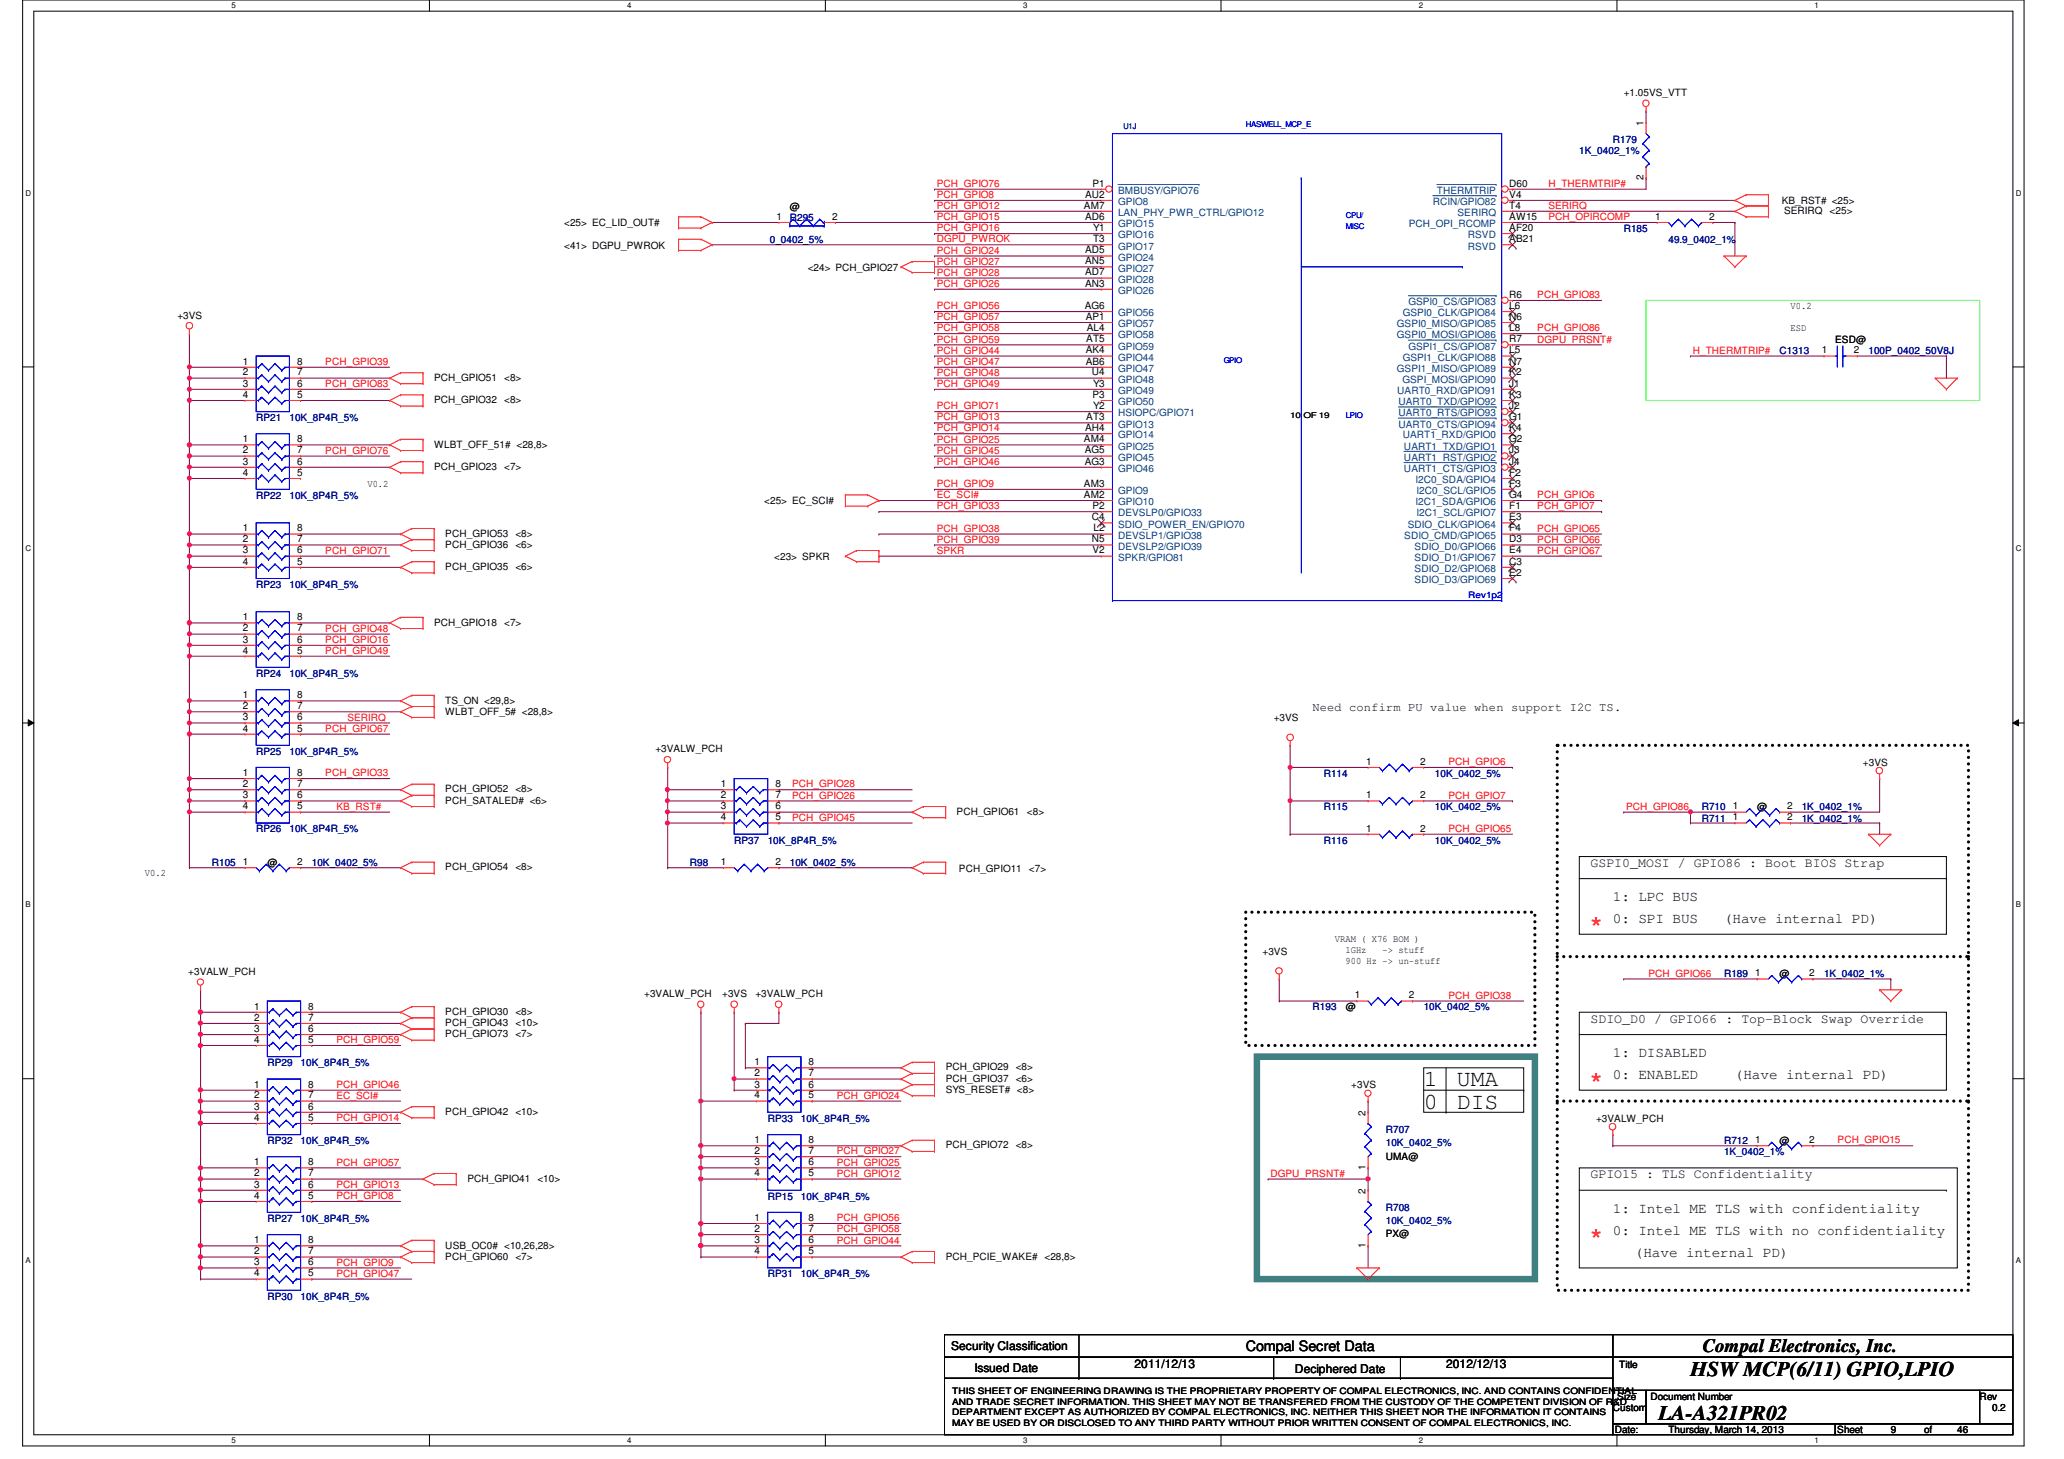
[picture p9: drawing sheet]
<svg xmlns="http://www.w3.org/2000/svg" width="297mm" height="210mm" viewBox="0 0 297 210" stroke-linecap="round" stroke-linejoin="round" font-family="sans-serif">
<defs><g id="words">
<g font-size="4.3" fill="#f00">
<text x="228.9" y="135.1">*</text>
<text x="228.9" y="157.5">*</text>
<text x="228.9" y="179.9">*</text>
</g>
<g font-size="3.3">
<text x="204.9" y="159.5">0</text>
<text x="204.9" y="156.3">1</text>
<text x="209.7" y="156.3">UMA</text>
<text x="209.7" y="159.5">DIS</text>
</g>
<g font-size="3">
<text x="243.3" y="198">HSW MCP(6/11) GPIO,LPIO</text>
<text x="238.7" y="204.3">LA-A321PR02</text>
</g>
<text font-size="2.7" x="245.1" y="194.5">Compal Electronics, Inc.</text>
<g font-size="2.1">
<text x="232.1" y="129.6">1: LPC BUS</text>
<text x="232.1" y="132.8">0: SPI BUS</text>
<text x="248.1" y="132.8">(Have internal PD)</text>
<text x="232.1" y="152">1: DISABLED</text>
<text x="232.1" y="155.2">0: ENABLED</text>
<text x="249.7" y="155.2">(Have internal PD)</text>
<text x="232.1" y="174.5">1: Intel ME TLS with confidentiality</text>
<text x="232.1" y="177.6">0: Intel ME TLS with no confidentiality</text>
<text x="235.3" y="180.8">(Have internal PD)</text>
<text x="179.3" y="194.4">Compal Secret Data</text>
</g>
<g font-size="1.9">
<text x="228.9" y="124.7">GSPI0_MOSI / GPIO86 : Boot BIOS Strap</text>
<text x="228.9" y="147.1">SDIO_D0 / GPIO66 : Top-Block Swap Override</text>
<text x="228.9" y="169.5">GPIO15 : TLS Confidentiality</text>
</g>
<g font-size="1.7">
<text x="188.9" y="102.2">Need confirm PU value when support I2C TS.</text>
<text x="136.9" y="194.3">Security Classification</text>
<text x="140.2" y="197.3">Issued Date</text>
<text x="163.3" y="196.8">2011/12/13</text>
<text x="186.3" y="197.5">Deciphered Date</text>
<text x="208.1" y="196.8">2012/12/13</text>
</g>
<g font-size="1.4">
<text x="233.7" y="13.8">+1.05VS_VTT</text>
<text x="236.5" y="18.1" transform="rotate(-90 236.5 18.1)">1</text>
<text x="156.2" y="28.4">AU2</text>
<text x="157.2" y="26.8">P1</text>
<text x="217.2" y="28.4">V4</text>
<text x="217.2" y="26.8">D60</text>
<text x="236.5" y="25.9" transform="rotate(-90 236.5 25.9)">2</text>
<text x="256.4" y="29.4">KB_RST# &lt;25&gt;</text>
<text x="81.2" y="32.6">&lt;25&gt; EC_LID_OUT#</text>
<text x="81.2" y="35.8">&lt;41&gt; DGPU_PWROK</text>
<text x="111.8" y="31.6">1</text>
<text x="113.7" y="30.2">@</text>
<text x="119.8" y="31.6">2</text>
<text x="156" y="30">AM7</text>
<text x="156.2" y="31.6">AD6</text>
<text x="157.3" y="33.2">Y1</text>
<text x="157.3" y="34.8">T3</text>
<text x="217.2" y="30">T4</text>
<text x="217.2" y="31.6">AW15</text>
<text x="217.2" y="33.2">AF20</text>
<text x="217.2" y="34.8">AB21</text>
<text x="238.2" y="31.6">1</text>
<text x="246" y="31.6">2</text>
<text x="256.7" y="30.8">SERIRQ &lt;25&gt;</text>
<text x="116.2" y="39">&lt;24&gt; PCH_GPIO27</text>
<text x="156.2" y="38">AN5</text>
<text x="156.2" y="39.6">AD7</text>
<text x="156.2" y="41.2">AN3</text>
<text x="156.2" y="36.4">AD5</text>
<text x="25.5" y="45.8">+3VS</text>
<text x="156.1" y="44.4">AG6</text>
<text x="156.2" y="46">AP1</text>
<text x="156.4" y="47.6">AL4</text>
<text x="217.2" y="47.6">L8</text>
<text x="217.2" y="44.4">L6</text>
<text x="217.2" y="46">N6</text>
<text x="217.2" y="42.8">R6</text>
<text x="257.7" y="47.6">ESD</text>
<text x="257.7" y="44.4">V0.2</text>
<text x="35" y="52.5">1</text>
<text x="42.8" y="52.5">8</text>
<text x="156.2" y="52.5">AB6</text>
<text x="156.2" y="50.8">AK4</text>
<text x="156.3" y="49.2">AT5</text>
<text x="217.2" y="52.5">N7</text>
<text x="217.2" y="50.8">L5</text>
<text x="217.2" y="49.2">R7</text>
<text x="262.2" y="50.8">1</text>
<text x="264.1" y="49.4">ESD@</text>
<text x="266.8" y="50.8">2</text>
<text x="35" y="54">2</text>
<text x="35" y="55.6">3</text>
<text x="35" y="57.2">4</text>
<text x="42.8" y="54">7</text>
<text x="42.8" y="55.6">6</text>
<text x="42.8" y="57.2">5</text>
<text x="62.5" y="58">PCH_GPIO32</text>
<text x="62.5" y="54.8">PCH_GPIO51</text>
<text x="72.6" y="58">&lt;8&gt;</text>
<text x="72.6" y="54.8">&lt;8&gt;</text>
<text x="157.1" y="54">U4</text>
<text x="157.2" y="57.2">P3</text>
<text x="157.3" y="58.8">Y2</text>
<text x="157.3" y="55.6">Y3</text>
<text x="217.2" y="57.2">K3</text>
<text x="217.2" y="58.8">J2</text>
<text x="217.2" y="55.6">J1</text>
<text x="217.2" y="54">K2</text>
<text x="35" y="63.6">1</text>
<text x="35" y="65.2">2</text>
<text x="42.8" y="63.6">8</text>
<text x="42.8" y="65.2">7</text>
<text x="62.5" y="64.4">WLBT_OFF_51# &lt;28,8&gt;</text>
<text x="156" y="63.6">AM4</text>
<text x="156.1" y="65.2">AG5</text>
<text x="156.2" y="62">AH4</text>
<text x="156.3" y="60.5">AT3</text>
<text x="217.2" y="65.2">J3</text>
<text x="217.2" y="62">K4</text>
<text x="217.2" y="63.6">G2</text>
<text x="217.2" y="60.5">G1</text>
<text x="35" y="66.8">3</text>
<text x="35" y="68.5">4</text>
<text x="42.8" y="66.8">6</text>
<text x="42.8" y="68.5">5</text>
<text x="52.9" y="70">V0.2</text>
<text x="62.5" y="67.6">PCH_GPIO23</text>
<text x="72.6" y="67.6">&lt;7&gt;</text>
<text x="156" y="70">AM3</text>
<text x="156" y="71.6">AM2</text>
<text x="156.1" y="66.8">AG3</text>
<text x="217.2" y="71.6">G4</text>
<text x="217.2" y="70">F3</text>
<text x="217.2" y="68.5">F2</text>
<text x="217.2" y="66.8">J4</text>
<text x="35" y="76.5">1</text>
<text x="42.8" y="76.5">8</text>
<text x="64.1" y="77.2">PCH_GPIO53</text>
<text x="74.2" y="77.2">&lt;8&gt;</text>
<text x="110" y="72.6">&lt;25&gt; EC_SCI#</text>
<text x="157.1" y="74.8">C4</text>
<text x="157.2" y="73.2">P2</text>
<text x="157.4" y="76.5">L2</text>
<text x="217.2" y="74.8">E3</text>
<text x="217.2" y="76.5">F4</text>
<text x="217.2" y="73.2">F1</text>
<text x="35" y="78">2</text>
<text x="35" y="79.6">3</text>
<text x="35" y="81.2">4</text>
<text x="42.8" y="78">7</text>
<text x="42.8" y="79.6">6</text>
<text x="42.8" y="81.2">5</text>
<text x="64.1" y="78.8">PCH_GPIO36</text>
<text x="64.1" y="82">PCH_GPIO35</text>
<text x="74.2" y="78.8">&lt;6&gt;</text>
<text x="74.2" y="82">&lt;6&gt;</text>
<text x="111.4" y="80.6">&lt;23&gt; SPKR</text>
<text x="157.1" y="78">N5</text>
<text x="157.2" y="79.6">V2</text>
<text x="217.2" y="79.6">E4</text>
<text x="217.2" y="81.2">C3</text>
<text x="217.2" y="82.8">E2</text>
<text x="217.2" y="78">D3</text>
<text x="35" y="89.2">1</text>
<text x="42.8" y="89.2">8</text>
<text x="35" y="90.8">2</text>
<text x="35" y="92.5">3</text>
<text x="35" y="94">4</text>
<text x="42.8" y="90.8">7</text>
<text x="42.8" y="92.5">6</text>
<text x="42.8" y="94">5</text>
<text x="62.5" y="90">PCH_GPIO18</text>
<text x="72.6" y="90">&lt;7&gt;</text>
<text x="35" y="100.5">1</text>
<text x="42.8" y="100.5">8</text>
<text x="64.1" y="101.2">TS_ON &lt;29,8&gt;</text>
<text x="35" y="102">2</text>
<text x="35" y="103.6">3</text>
<text x="35" y="105.2">4</text>
<text x="42.8" y="102">7</text>
<text x="42.8" y="103.6">6</text>
<text x="42.8" y="105.2">5</text>
<text x="64.1" y="102.8">WLBT_OFF_5# &lt;28,8&gt;</text>
<text x="183.3" y="103.8">+3VS</text>
<text x="35" y="111.6">1</text>
<text x="35" y="113.2">2</text>
<text x="42.8" y="111.6">8</text>
<text x="42.8" y="113.2">7</text>
<text x="94.3" y="108.2">+3VALW_PCH</text>
<text x="103.8" y="113.2">1</text>
<text x="111.6" y="113.2">8</text>
<text x="196.6" y="110">1</text>
<text x="204.4" y="110">2</text>
<text x="268.1" y="110.2">+3VS</text>
<text x="35" y="114.9">3</text>
<text x="35" y="116.5">4</text>
<text x="42.8" y="114.9">6</text>
<text x="42.8" y="116.5">5</text>
<text x="64.1" y="115.6">PCH_SATALED# &lt;6&gt;</text>
<text x="64.1" y="114">PCH_GPIO52</text>
<text x="74.2" y="114">&lt;8&gt;</text>
<text x="103.8" y="114.9">2</text>
<text x="103.8" y="116.5">3</text>
<text x="103.8" y="118">4</text>
<text x="111.6" y="114.9">7</text>
<text x="111.6" y="116.5">6</text>
<text x="111.6" y="118">5</text>
<text x="137.7" y="117.2">PCH_GPIO61</text>
<text x="147.8" y="117.2">&lt;8&gt;</text>
<text x="196.6" y="119.6">1</text>
<text x="196.6" y="114.9">1</text>
<text x="204.4" y="119.6">2</text>
<text x="204.4" y="114.9">2</text>
<text x="249.4" y="118">1</text>
<text x="249.4" y="116.5">1</text>
<text x="252.9" y="116.6">@</text>
<text x="257.2" y="118">2</text>
<text x="257.2" y="116.5">2</text>
<text x="35" y="124.5">1</text>
<text x="38.5" y="124.6">@</text>
<text x="42.8" y="124.5">2</text>
<text x="64.1" y="125.2">PCH_GPIO54</text>
<text x="74.2" y="125.2">&lt;8&gt;</text>
<text x="103.8" y="124.5">1</text>
<text x="111.6" y="124.5">2</text>
<text x="138" y="125.4">PCH_GPIO11</text>
<text x="148.1" y="125.4">&lt;7&gt;</text>
<text x="20.9" y="126">V0.2</text>
<text x="181.7" y="137.4">+3VS</text>
<text x="192.1" y="135.6">VRAM ( X76 BOM )</text>
<text x="193.6" y="137.2">1GHz</text>
<text x="199" y="137.2">-&gt; stuff</text>
<text x="27.1" y="140.3">+3VALW_PCH</text>
<text x="92.7" y="143.5">+3VALW_PCH</text>
<text x="103.9" y="143.5">+3VS</text>
<text x="108.7" y="143.5">+3VALW_PCH</text>
<text x="193.6" y="138.7">900 Hz -&gt; un-stuff</text>
<text x="195" y="143.6">1</text>
<text x="202.8" y="143.6">2</text>
<text x="252.6" y="140.5">1</text>
<text x="256.1" y="140.6">@</text>
<text x="260.4" y="140.5">2</text>
<text x="36.6" y="145.2">1</text>
<text x="36.6" y="146.9">2</text>
<text x="36.6" y="148.5">3</text>
<text x="44.4" y="145.2">8</text>
<text x="44.4" y="146.9">7</text>
<text x="44.4" y="148.5">6</text>
<text x="64.1" y="146">PCH_GPIO30</text>
<text x="64.1" y="147.6">PCH_GPIO43</text>
<text x="64.1" y="149.2">PCH_GPIO73</text>
<text x="74.2" y="146">&lt;8&gt;</text>
<text x="74.2" y="147.6">&lt;10&gt;</text>
<text x="74.2" y="149.2">&lt;7&gt;</text>
<text x="193.7" y="145.4">@</text>
<text x="36.6" y="150">4</text>
<text x="44.4" y="150">5</text>
<text x="108.6" y="153.2">1</text>
<text x="108.6" y="154.9">2</text>
<text x="116.4" y="153.2">8</text>
<text x="116.4" y="154.9">7</text>
<text x="136.1" y="155.6">PCH_GPIO37</text>
<text x="136.1" y="154">PCH_GPIO29</text>
<text x="146.2" y="155.6">&lt;6&gt;</text>
<text x="146.2" y="154">&lt;8&gt;</text>
<text x="36.6" y="156.5">1</text>
<text x="36.6" y="158">2</text>
<text x="36.6" y="159.6">3</text>
<text x="36.6" y="161.2">4</text>
<text x="44.4" y="156.5">8</text>
<text x="44.4" y="158">7</text>
<text x="44.4" y="159.6">6</text>
<text x="44.4" y="161.2">5</text>
<text x="64.1" y="160.4">PCH_GPIO42</text>
<text x="74.2" y="160.4">&lt;10&gt;</text>
<text x="108.6" y="156.5">3</text>
<text x="108.6" y="158">4</text>
<text x="116.4" y="156.5">6</text>
<text x="116.4" y="158">5</text>
<text x="136.1" y="157.2">SYS_RESET# &lt;8&gt;</text>
<text x="194.5" y="156.6">+3VS</text>
<text x="196.5" y="160.5" transform="rotate(-90 196.5 160.5)">2</text>
<text x="229.7" y="161.4">+3VALW_PCH</text>
<text x="36.6" y="167.6">1</text>
<text x="44.4" y="167.6">8</text>
<text x="108.6" y="164.5">1</text>
<text x="108.6" y="166">2</text>
<text x="108.6" y="167.6">3</text>
<text x="116.4" y="164.5">8</text>
<text x="116.4" y="166">7</text>
<text x="116.4" y="167.6">6</text>
<text x="136.1" y="165.2">PCH_GPIO72</text>
<text x="146.2" y="165.2">&lt;8&gt;</text>
<text x="199.4" y="166.8">UMA@</text>
<text x="252.6" y="164.5">1</text>
<text x="256.1" y="164.6">@</text>
<text x="260.4" y="164.5">2</text>
<text x="36.6" y="169.2">2</text>
<text x="36.6" y="170.9">3</text>
<text x="36.6" y="172.5">4</text>
<text x="44.4" y="169.2">7</text>
<text x="44.4" y="170.9">6</text>
<text x="44.4" y="172.5">5</text>
<text x="67.3" y="170">PCH_GPIO41</text>
<text x="77.3" y="170">&lt;10&gt;</text>
<text x="108.6" y="169.2">4</text>
<text x="116.4" y="169.2">5</text>
<text x="196.5" y="171.7" transform="rotate(-90 196.5 171.7)">2</text>
<text x="196.5" y="168.3" transform="rotate(-90 196.5 168.3)">1</text>
<text x="36.6" y="178.9">1</text>
<text x="44.4" y="178.9">8</text>
<text x="64.1" y="179.6">USB_OC0# &lt;10,26,28&gt;</text>
<text x="108.6" y="175.6">1</text>
<text x="108.6" y="177.2">2</text>
<text x="108.6" y="178.9">3</text>
<text x="116.4" y="175.6">8</text>
<text x="116.4" y="177.2">7</text>
<text x="116.4" y="178.9">6</text>
<text x="196.5" y="179.5" transform="rotate(-90 196.5 179.5)">1</text>
<text x="199.4" y="178">PX@</text>
<text x="36.6" y="180.5">2</text>
<text x="36.6" y="182">3</text>
<text x="36.6" y="183.6">4</text>
<text x="44.4" y="180.5">7</text>
<text x="44.4" y="182">6</text>
<text x="44.4" y="183.6">5</text>
<text x="64.1" y="181.2">PCH_GPIO60</text>
<text x="74.2" y="181.2">&lt;7&gt;</text>
<text x="108.6" y="180.5">4</text>
<text x="116.4" y="180.5">5</text>
<text x="136.1" y="181.2">PCH_PCIE_WAKE# &lt;28,8&gt;</text>
<text x="233" y="196.8">Title</text>
<text x="232.1" y="203">Custom</text>
<text x="232.7" y="201.4">Size</text>
<text x="237.5" y="201.4">Document Number</text>
<text x="284.9" y="201.4">Rev</text>
<text x="286.7" y="203">0.2</text>
<text x="232.4" y="206.2">Date:</text>
<text x="240.1" y="206.2">Thursday, March 14, 2013</text>
<text x="264.4" y="206.2">Sheet</text>
<text x="272.1" y="206.2">9</text>
<text x="276.9" y="206.2">of</text>
<text x="281.7" y="206.2">46</text>
</g>
<g font-size="1.4" fill="#000080">
<text x="227.3" y="22.2">1K_0402_1%</text>
<text x="232.1" y="20.6">R179</text>
<text x="110.8" y="35">0_0402_5%</text>
<text x="113.7" y="31.7">R295</text>
<text x="233.7" y="33.4">R185</text>
<text x="240.1" y="35">49.9_0402_1%</text>
<text x="256.1" y="51">C1313</text>
<text x="268.9" y="51">100P_0402_50V8J</text>
<text x="36.9" y="60.6">RP21</text>
<text x="41.7" y="60.6">10K_8P4R_5%</text>
<text x="36.9" y="71.8">RP22</text>
<text x="41.7" y="71.8">10K_8P4R_5%</text>
<text x="36.9" y="84.6">RP23</text>
<text x="41.7" y="84.6">10K_8P4R_5%</text>
<text x="36.9" y="97.4">RP24</text>
<text x="41.7" y="97.4">10K_8P4R_5%</text>
<text x="36.9" y="108.6">RP25</text>
<text x="41.7" y="108.6">10K_8P4R_5%</text>
<text x="190.5" y="111.8">R114</text>
<text x="206.5" y="111.8">10K_0402_5%</text>
<text x="36.9" y="119.8">RP26</text>
<text x="41.7" y="119.8">10K_8P4R_5%</text>
<text x="190.5" y="116.6">R115</text>
<text x="206.5" y="116.6">10K_0402_5%</text>
<text x="244.9" y="118.2">R711</text>
<text x="244.9" y="116.6">R710</text>
<text x="259.3" y="118.2">1K_0402_1%</text>
<text x="259.3" y="116.6">1K_0402_1%</text>
<text x="30.5" y="124.6">R105</text>
<text x="44.9" y="124.6">10K_0402_5%</text>
<text x="99.3" y="124.6">R98</text>
<text x="105.7" y="121.4">RP37</text>
<text x="110.5" y="121.4">10K_8P4R_5%</text>
<text x="113.7" y="124.6">10K_0402_5%</text>
<text x="190.5" y="121.4">R116</text>
<text x="206.5" y="121.4">10K_0402_5%</text>
<text x="248.1" y="140.6">R189</text>
<text x="262.5" y="140.6">1K_0402_1%</text>
<text x="188.9" y="145.4">R193</text>
<text x="204.9" y="145.4">10K_0402_5%</text>
<text x="38.5" y="153.4">RP29</text>
<text x="43.3" y="153.4">10K_8P4R_5%</text>
<text x="110.5" y="161.4">RP33</text>
<text x="115.3" y="161.4">10K_8P4R_5%</text>
<text x="38.5" y="164.6">RP32</text>
<text x="43.3" y="164.6">10K_8P4R_5%</text>
<text x="199.4" y="163">R707</text>
<text x="199.4" y="164.9">10K_0402_5%</text>
<text x="248.1" y="164.6">R712</text>
<text x="248.1" y="166.2">1K_0402_1%</text>
<text x="110.5" y="172.6">RP15</text>
<text x="115.3" y="172.6">10K_8P4R_5%</text>
<text x="38.5" y="175.8">RP27</text>
<text x="43.3" y="175.8">10K_8P4R_5%</text>
<text x="199.4" y="174.2">R708</text>
<text x="199.4" y="176.1">10K_0402_5%</text>
<text x="110.5" y="183.8">RP31</text>
<text x="115.3" y="183.8">10K_8P4R_5%</text>
<text x="38.5" y="187">RP30</text>
<text x="43.3" y="187">10K_8P4R_5%</text>
</g>
<g font-size="1.4" fill="#f00">
<text x="134.8" y="26.9">PCH_GPIO76</text>
<text x="134.8" y="28.5">PCH_GPIO8</text>
<text x="222.8" y="26.9">H_THERMTRIP#</text>
<text x="134.8" y="33.3">PCH_GPIO16</text>
<text x="134.8" y="34.9">DGPU_PWROK</text>
<text x="134.8" y="30.1">PCH_GPIO12</text>
<text x="134.8" y="31.7">PCH_GPIO15</text>
<text x="222.8" y="30.1">SERIRQ</text>
<text x="222.8" y="31.7">PCH_OPIRCOMP</text>
<text x="134.8" y="36.5">PCH_GPIO24</text>
<text x="134.8" y="38.1">PCH_GPIO27</text>
<text x="134.8" y="39.7">PCH_GPIO28</text>
<text x="134.8" y="41.3">PCH_GPIO26</text>
<text x="134.8" y="44.5">PCH_GPIO56</text>
<text x="134.8" y="46.1">PCH_GPIO57</text>
<text x="134.8" y="47.7">PCH_GPIO58</text>
<text x="221.2" y="42.9">PCH_GPIO83</text>
<text x="221.2" y="47.7">PCH_GPIO86</text>
<text x="46.8" y="52.5">PCH_GPIO39</text>
<text x="134.8" y="49.3">PCH_GPIO59</text>
<text x="134.8" y="50.9">PCH_GPIO44</text>
<text x="134.8" y="52.5">PCH_GPIO47</text>
<text x="221.2" y="49.3">DGPU_PRSNT#</text>
<text x="243.6" y="50.9">H_THERMTRIP#</text>
<text x="46.8" y="55.7">PCH_GPIO83</text>
<text x="134.8" y="54.1">PCH_GPIO48</text>
<text x="134.8" y="55.7">PCH_GPIO49</text>
<text x="134.8" y="58.9">PCH_GPIO71</text>
<text x="46.8" y="65.3">PCH_GPIO76</text>
<text x="134.8" y="62.1">PCH_GPIO14</text>
<text x="134.8" y="60.5">PCH_GPIO13</text>
<text x="134.8" y="63.7">PCH_GPIO25</text>
<text x="134.8" y="65.3">PCH_GPIO45</text>
<text x="134.8" y="70.1">PCH_GPIO9</text>
<text x="134.8" y="71.7">EC_SCI#</text>
<text x="134.8" y="66.9">PCH_GPIO46</text>
<text x="221.2" y="71.7">PCH_GPIO6</text>
<text x="134.8" y="76.5">PCH_GPIO38</text>
<text x="134.8" y="73.3">PCH_GPIO33</text>
<text x="221.2" y="73.3">PCH_GPIO7</text>
<text x="221.2" y="76.5">PCH_GPIO65</text>
<text x="46.8" y="79.7">PCH_GPIO71</text>
<text x="134.8" y="79.7">SPKR</text>
<text x="134.8" y="78.1">PCH_GPIO39</text>
<text x="221.2" y="78.1">PCH_GPIO66</text>
<text x="221.2" y="79.7">PCH_GPIO67</text>
<text x="46.8" y="90.9">PCH_GPIO48</text>
<text x="46.8" y="94.1">PCH_GPIO49</text>
<text x="46.8" y="92.5">PCH_GPIO16</text>
<text x="46.8" y="105.3">PCH_GPIO67</text>
<text x="50" y="103.7">SERIRQ</text>
<text x="46.8" y="111.7">PCH_GPIO33</text>
<text x="114" y="113.3">PCH_GPIO28</text>
<text x="208.4" y="110.1">PCH_GPIO6</text>
<text x="48.4" y="116.5">KB_RST#</text>
<text x="114" y="114.9">PCH_GPIO26</text>
<text x="114" y="118.1">PCH_GPIO45</text>
<text x="208.4" y="114.9">PCH_GPIO7</text>
<text x="208.4" y="119.7">PCH_GPIO65</text>
<text x="234" y="116.5">PCH_GPIO86</text>
<text x="208.4" y="143.7">PCH_GPIO38</text>
<text x="237.2" y="140.5">PCH_GPIO66</text>
<text x="48.4" y="150.1">PCH_GPIO59</text>
<text x="48.4" y="156.5">PCH_GPIO46</text>
<text x="48.4" y="158.1">EC_SCI#</text>
<text x="48.4" y="161.3">PCH_GPIO14</text>
<text x="120.4" y="158.1">PCH_GPIO24</text>
<text x="48.4" y="167.7">PCH_GPIO57</text>
<text x="120.4" y="166.1">PCH_GPIO27</text>
<text x="120.4" y="167.7">PCH_GPIO25</text>
<text x="264.5" y="164.5">PCH_GPIO15</text>
<text x="48.4" y="172.5">PCH_GPIO8</text>
<text x="48.4" y="170.9">PCH_GPIO13</text>
<text x="120.4" y="169.3">PCH_GPIO12</text>
<text x="182.8" y="169.3">DGPU_PRSNT#</text>
<text x="120.4" y="178.9">PCH_GPIO44</text>
<text x="120.4" y="177.3">PCH_GPIO58</text>
<text x="120.4" y="175.7">PCH_GPIO56</text>
<text x="48.4" y="182.1">PCH_GPIO9</text>
<text x="48.4" y="183.7">PCH_GPIO47</text>
</g>
<g font-size="1.4" fill="#004080">
<text x="160.9" y="29.5">GPIO8</text>
<text x="160.9" y="27.9">BMBUSY/GPIO76</text>
<text x="206.2" y="29.5">RCIN/GPIO82</text>
<text x="206.8" y="27.9">THERMTRIP</text>
<text x="160.9" y="34.3">GPIO16</text>
<text x="160.9" y="35.9">GPIO17</text>
<text x="160.9" y="32.7">GPIO15</text>
<text x="160.9" y="31.1">LAN_PHY_PWR_CTRL/GPIO12</text>
<text x="202.7" y="32.7">PCH_OPI_RCOMP</text>
<text x="209.8" y="31.1">SERIRQ</text>
<text x="211.2" y="34.3">RSVD</text>
<text x="211.2" y="35.9">RSVD</text>
<text x="160.9" y="39.1">GPIO27</text>
<text x="160.9" y="40.7">GPIO28</text>
<text x="160.9" y="37.5">GPIO24</text>
<text x="160.9" y="45.5">GPIO56</text>
<text x="160.9" y="47.1">GPIO57</text>
<text x="160.9" y="42.3">GPIO26</text>
<text x="201" y="47.1">GSPI0_MISO/GPIO85</text>
<text x="201.9" y="45.5">GSPI0_CLK/GPIO84</text>
<text x="202.7" y="43.9">GSPI0_CS/GPIO83</text>
<text x="160.9" y="53.5">GPIO47</text>
<text x="160.9" y="50.3">GPIO59</text>
<text x="160.9" y="51.9">GPIO44</text>
<text x="160.9" y="48.7">GPIO58</text>
<text x="201" y="53.5">GSPI1_MISO/GPIO89</text>
<text x="201" y="48.7">GSPI0_MOSI/GPIO86</text>
<text x="201.9" y="51.9">GSPI1_CLK/GPIO88</text>
<text x="202.7" y="50.3">GSPI1_CS/GPIO87</text>
<text x="160.9" y="59.9">HSIOPC/GPIO71</text>
<text x="160.9" y="58.3">GPIO50</text>
<text x="160.9" y="56.7">GPIO49</text>
<text x="160.9" y="55.1">GPIO48</text>
<text x="201.1" y="56.7">UART0_RXD/GPIO91</text>
<text x="201.2" y="58.3">UART0_TXD/GPIO92</text>
<text x="201.2" y="59.9">UART0_RTS/GPIO93</text>
<text x="201.8" y="55.1">GSPI_MOSI/GPIO90</text>
<text x="160.9" y="63.1">GPIO14</text>
<text x="160.9" y="64.7">GPIO25</text>
<text x="160.9" y="61.5">GPIO13</text>
<text x="201.2" y="61.5">UART0_CTS/GPIO94</text>
<text x="201.9" y="63.1">UART1_RXD/GPIO0</text>
<text x="202.1" y="64.7">UART1_TXD/GPIO1</text>
<text x="160.9" y="71.1">GPIO9</text>
<text x="160.9" y="66.3">GPIO45</text>
<text x="160.9" y="67.9">GPIO46</text>
<text x="202.1" y="66.3">UART1_RST/GPIO2</text>
<text x="202.1" y="67.9">UART1_CTS/GPIO3</text>
<text x="203.7" y="69.5">I2C0_SDA/GPIO4</text>
<text x="203.9" y="71.1">I2C0_SCL/GPIO5</text>
<text x="160.9" y="77.5">DEVSLP1/GPIO38</text>
<text x="160.9" y="75.9">SDIO_POWER_EN/GPIO70</text>
<text x="160.9" y="74.3">DEVSLP0/GPIO33</text>
<text x="160.9" y="72.7">GPIO10</text>
<text x="202.1" y="77.5">SDIO_CMD/GPIO65</text>
<text x="202.6" y="75.9">SDIO_CLK/GPIO64</text>
<text x="203.7" y="72.7">I2C1_SDA/GPIO6</text>
<text x="203.9" y="74.3">I2C1_SCL/GPIO7</text>
<text x="160.9" y="79.1">DEVSLP2/GPIO39</text>
<text x="160.9" y="80.7">SPKR/GPIO81</text>
<text x="203.6" y="80.7">SDIO_D1/GPIO67</text>
<text x="203.6" y="82.3">SDIO_D2/GPIO68</text>
<text x="203.6" y="83.9">SDIO_D3/GPIO69</text>
<text x="203.6" y="79.1">SDIO_D0/GPIO66</text>
</g>
<text font-size="1.3" fill="#00f" x="211.3" y="86">Rev1p2</text>
<g font-size="1.3">
<text x="137" y="200.6">THIS SHEET OF ENGINEERING DRAWING IS THE PROPRIETARY PROPERTY OF COMPAL ELECTRONICS, INC. AND CONTAINS CONFIDENTIAL</text>
<text x="137" y="202.1">AND TRADE SECRET INFORMATION. THIS SHEET MAY NOT BE TRANSFERED FROM THE CUSTODY OF THE COMPETENT DIVISION OF R&amp;D</text>
<text x="137" y="203.6">DEPARTMENT EXCEPT AS AUTHORIZED BY COMPAL ELECTRONICS, INC. NEITHER THIS SHEET NOR THE INFORMATION IT CONTAINS</text>
<text x="137" y="205.1">MAY BE USED BY OR DISCLOSED TO ANY THIRD PARTY WITHOUT PRIOR WRITTEN CONSENT OF COMPAL ELECTRONICS, INC.</text>
</g>
<g font-size="1.1">
<text x="33.3" y="1.1">5</text>
<text x="90.3" y="1.1">4</text>
<text x="147.2" y="1.1">3</text>
<text x="204.2" y="1.1">2</text>
<text x="261.2" y="1.1">1</text>
<text x="3.7" y="28.2">D</text>
<text x="290.1" y="28.2">D</text>
<text x="185.7" y="60.2">10 OF 19</text>
<text x="3.7" y="79.3">C</text>
<text x="290.1" y="79.3">C</text>
<text x="3.7" y="130.6">B</text>
<text x="290.1" y="130.6">B</text>
<text x="3.7" y="181.7">A</text>
<text x="290.1" y="181.7">A</text>
<text x="33.3" y="207.6">5</text>
<text x="90.3" y="207.6">4</text>
<text x="147.2" y="207.6">3</text>
<text x="204.2" y="207.6">2</text>
<text x="261.2" y="207.6">1</text>
</g>
<text font-size="1.1" fill="#000080" x="161.7" y="18.6">U1J</text>
<g font-size="1.1" fill="#00f">
<text x="179.3" y="18.2">HASWELL_MCP_E</text>
<text x="193.7" y="31.4">CPU/</text>
<text x="193.7" y="33">MISC</text>
<text x="176.1" y="52.2">GPIO</text>
<text x="193.7" y="60.2">LPIO</text>
</g>
</g></defs>
<path d="M3.3 0h288v208h-288zM4.9 1.6h284.8v204.8h-284.8z" fill="none" stroke="#000" stroke-width=".14"/>
<g fill="#fff">
<path d="M33.3 .2h.6v1.2h-.6z"/>
<path d="M33.3 206.6h.6v1.2h-.6z"/>
</g>
<path d="M61.8 0v1.6M61.8 206.4v1.6" fill="none" stroke="#000" stroke-width=".14"/>
<g fill="#fff">
<path d="M90.3 .2h.5v1.2h-.5z"/>
<path d="M90.3 206.6h.5v1.2h-.5z"/>
</g>
<path d="M118.8 0v1.6M118.8 206.4v1.6" fill="none" stroke="#000" stroke-width=".14"/>
<g fill="#fff">
<path d="M147.2 .2h.6v1.2h-.6z"/>
<path d="M147.2 206.6h.6v1.2h-.6z"/>
</g>
<path d="M175.7 0v1.6M175.7 206.4v1.6" fill="none" stroke="#000" stroke-width=".14"/>
<g fill="#fff">
<path d="M204.2 .2h.6v1.2h-.6z"/>
<path d="M204.2 206.6h.6v1.2h-.6z"/>
</g>
<path d="M232.7 0v1.6M232.7 206.4v1.6" fill="none" stroke="#000" stroke-width=".14"/>
<g fill="#fff">
<path d="M261.2 .2h.5v1.2h-.5z"/>
<path d="M261.2 206.6h.5v1.2h-.5z"/>
<path d="M3.7 27.2h.7v1.2h-.7z"/>
<path d="M290.1 27.2h.8v1.2h-.8z"/>
<path d="M3.7 78.4h.7v1.1h-.7z"/>
<path d="M290.1 78.4h.8v1.1h-.8z"/>
</g>
<path d="M3.3 52.8h1.6M289.7 52.8h1.6" fill="none" stroke="#000" stroke-width=".14"/>
<g fill="#fff">
<path d="M3.7 129.6h.7v1.2h-.7z"/>
<path d="M290.1 129.6h.7v1.2h-.7z"/>
</g>
<path d="M3.3 104h1.6M4.1 103.5l.8 .5-.8 .4zM289.7 104l.8-.5v.9zM289.7 104h1.6" fill="none" stroke="#000" stroke-width=".14"/>
<path d="M4.1 103.5l.8 .5-.8 .4zM289.7 104l.8-.5v.9z" fill="#000"/>
<g fill="#fff">
<path d="M3.7 180.8h.7v1.1h-.7z"/>
<path d="M290.1 180.8h.7v1.1h-.7z"/>
</g>
<g fill="none" stroke="#000" stroke-width=".14">
<path d="M227.3 123.2h52.8v11.2h-52.8zM227.3 126.4h52.8M280.1 126.4h.1M3.3 155.2h1.6M204.9 153.6h14.4v6.4h-14.4zM204.9 156.8h14.4M208.1 153.6v6.4M219.3 156.8h.1M227.3 145.6h52.8v11.2h-52.8zM227.3 148.8h52.8M280.1 148.8h.1M289.7 155.2h1.6"/>
<path d="M208.1 160h.1M227.3 168h54.4v14.4h-54.4zM227.3 171.2h52.8M280.1 171.2h.1"/>
</g>
<path d="M180.9 152h40v32h-40z" fill="none" stroke="#408080" stroke-width=".93"/>
<path d="M224.1 107.2h59.2v78.4h-59.2zM179.3 131.2h41.6v19.2h-41.6zM224.1 137.6h59.2M224.1 158.4h59.2" fill="none" stroke="#000" stroke-width=".47" stroke-dasharray="0 .9"/>
<g fill="#000" stroke-dasharray="0 .9">
<circle cx="283.3" cy="137.6" r=".23"/>
<circle cx="283.3" cy="158.4" r=".23"/>
</g>
<path d="M236.9 43.2h48v14.4h-48z" fill="none" stroke="#0f0" stroke-width=".14"/>
<g fill="none" stroke="#800040" stroke-width=".14">
<path d="M236.9 16h.1M236.9 16v1.6M102.5 35.2h.1M102.5 35.2h56M120.2 32h.1M120.2 32h38.3M134.5 33.6h.1M134.5 27.2h.1M134.5 36.8h.1M134.5 30.4h.1M134.5 27.2h24M134.5 30.4h24"/>
<path d="M134.5 33.6h24M134.5 36.8h24M217.7 27.2h.1M217.7 30.4h.1M217.7 32h.1M217.7 28.8h.1M217.7 30.4h32M217.7 32h20.8M217.7 28.8h32M236.9 25.6h.1M236.9 25.6v1.6h-19.2M246.5 32h.1"/>
<path d="M246.5 32h3.2M249.7 32h.1M249.7 32v4.8M134.5 49.6h.1M134.5 54.4h.1M134.5 44.8h.1M134.5 46.4h.1M134.5 48h.1M134.5 51.2h.1M134.5 56h.1M134.5 49.6h24M134.5 54.4h24"/>
<path d="M134.5 48h24M134.5 44.8h24M134.5 46.4h24M134.5 51.2h24M134.5 56h24M217.7 43.2h.1M217.7 48h.1M217.7 43.2h12.8M217.7 48h12.8M126.5 72h.1M126.5 72h32M134.5 70.4h.1"/>
<path d="M134.5 62.4h.1M134.5 60.8h.1M134.5 64h.1M134.5 67.2h.1M134.5 70.4h24M134.5 62.4h24M134.5 60.8h24M134.5 64h24M134.5 67.2h24M217.7 78.4h.1M217.7 78.4h12.8M217.7 80h.1"/>
<path d="M217.7 80h12.8M233.7 140.8h.1M233.7 140.8h19.2M260.9 140.8h.1M260.9 140.8h11.2M272.1 140.8h.1M272.1 140.8v1.6M182.5 169.6h.1M182.5 169.6h14.4M196.9 169.6h.1M196.9 169.6v1.6"/>
</g>
<circle cx="196.9" cy="169.6" r=".32" fill="#f0f"/>
<circle cx="196.9" cy="169.6" r=".32" fill="none" stroke="#f0f" stroke-width=".14"/>
<g fill="none" stroke="#800040" stroke-width=".14">
<path d="M233.7 116.8h.1M233.7 116.8h16M243.3 116.8h.1M243.3 118.4h.1M243.3 118.4h6.4M243.3 116.8v1.6M257.7 116.8h.1M257.7 116.8h12.8M196.9 158.4h.1M196.9 158.4v1.6M196.9 168h.1M196.9 179.2h.1"/>
<path d="M196.9 168v1.6M196.9 179.2v3.2"/>
</g>
<circle cx="243.3" cy="116.8" r=".3" fill="#f0f"/>
<circle cx="243.3" cy="116.8" r=".3" fill="none" stroke="#f0f" stroke-width=".14"/>
<g fill="none" stroke="#800040" stroke-width=".14">
<path d="M126.5 76.8h.1M126.5 76.8h32M134.5 78.4h.1M134.5 78.4h24M126.5 80h.1M126.5 80h32M185.7 110.4h.1M185.7 110.4h11.2M257.7 118.4h.1M257.7 118.4h12.8M270.5 112h.1M270.5 118.4h.1"/>
<path d="M270.5 112v4.8M270.5 118.4v1.6M232.1 163.2h.1M232.1 164.8h.1M232.1 164.8h20.8M232.1 163.2v1.6M260.9 164.8h.1M260.9 164.8h14.4"/>
</g>
<circle cx="185.7" cy="110.4" r=".3" fill="#f0f"/>
<circle cx="185.7" cy="110.4" r=".3" fill="none" stroke="#f0f" stroke-width=".14"/>
<g fill="none" stroke="#800040" stroke-width=".14">
<path d="M217.7 72h12.8M217.7 73.6h12.8M230.5 72h.1M230.5 73.6h.1M185.7 107.2h.1M185.7 115.2h.1M185.7 110.4h.1M185.7 107.2v8M185.7 115.2h11.2M204.9 115.2h12.8M204.9 110.4h12.8M217.7 110.4h.1"/>
<path d="M217.7 115.2h.1M100.9 164.8h.1M100.9 164.8h8"/>
</g>
<circle cx="100.9" cy="164.8" r=".31" fill="#f0f"/>
<circle cx="100.9" cy="164.8" r=".31" fill="none" stroke="#f0f" stroke-width=".14"/>
<path d="M100.9 166.4h.1M100.9 166.4h8M100.9 166.4v1.6" fill="none" stroke="#800040" stroke-width=".14"/>
<circle cx="100.9" cy="166.4" r=".31" fill="#f0f"/>
<circle cx="100.9" cy="166.4" r=".31" fill="none" stroke="#f0f" stroke-width=".14"/>
<path d="M100.9 168h.1M100.9 168h8" fill="none" stroke="#800040" stroke-width=".14"/>
<circle cx="100.9" cy="168" r=".31" fill="#f0f"/>
<circle cx="100.9" cy="168" r=".31" fill="none" stroke="#f0f" stroke-width=".14"/>
<g fill="none" stroke="#800040" stroke-width=".14">
<path d="M134.5 38.4h.1M134.5 38.4h24M27.3 68.8h.1M27.3 68.8v8M184.1 144h.1M184.1 144h11.2M203.3 144h.1M203.3 144h16M100.9 168h.1M100.9 169.6h.1M100.9 164.8h.1M100.9 164.8v1.6"/>
<path d="M100.9 168v1.6M100.9 169.6h8M116.9 164.8h.1M116.9 169.6h.1M116.9 169.6h12.8M116.9 164.8h12.8"/>
</g>
<circle cx="27.3" cy="68.8" r=".3" fill="#f0f"/>
<circle cx="27.3" cy="68.8" r=".3" fill="none" stroke="#f0f" stroke-width=".14"/>
<path d="M27.3 76.8h.1M27.3 76.8v1.6" fill="none" stroke="#800040" stroke-width=".14"/>
<circle cx="27.3" cy="76.8" r=".3" fill="#f0f"/>
<circle cx="27.3" cy="76.8" r=".3" fill="none" stroke="#f0f" stroke-width=".14"/>
<path d="M27.3 54.4h.1M27.3 52.8h.1M27.3 54.4h8M27.3 52.8h8M27.3 52.8v1.6M43.3 57.6h.1M43.3 52.8h.1M43.3 54.4h.1M43.3 54.4h12.8M43.3 52.8h12.8M43.3 57.6h12.8" fill="none" stroke="#800040" stroke-width=".14"/>
<circle cx="27.3" cy="52.8" r=".3" fill="#f0f"/>
<circle cx="27.3" cy="52.8" r=".3" fill="none" stroke="#f0f" stroke-width=".14"/>
<path d="M27.3 57.6h.1M27.3 57.6h8M27.3 57.6v6.4" fill="none" stroke="#800040" stroke-width=".14"/>
<circle cx="27.3" cy="64" r=".3" fill="#f0f"/>
<circle cx="27.3" cy="64" r=".3" fill="none" stroke="#f0f" stroke-width=".14"/>
<circle cx="27.2" cy="57.6" r=".31" fill="#f0f"/>
<circle cx="27.2" cy="57.6" r=".31" fill="none" stroke="#f0f" stroke-width=".14"/>
<path d="M27.3 56h.1M27.3 56h8" fill="none" stroke="#800040" stroke-width=".14"/>
<circle cx="27.3" cy="56" r=".3" fill="#f0f"/>
<circle cx="27.3" cy="56" r=".3" fill="none" stroke="#f0f" stroke-width=".14"/>
<path d="M43.3 56h.1M43.3 56h12.8M27.3 65.6h.1M27.3 64h.1M27.3 65.6h8M27.3 64h8M27.3 64v1.6" fill="none" stroke="#800040" stroke-width=".14"/>
<circle cx="27.3" cy="64" r=".3" fill="#f0f"/>
<circle cx="27.3" cy="64" r=".3" fill="none" stroke="#f0f" stroke-width=".14"/>
<path d="M27.3 68.8h.1M27.3 67.2h.1M27.3 68.8h8M27.3 67.2v1.6" fill="none" stroke="#800040" stroke-width=".14"/>
<circle cx="27.3" cy="67.2" r=".3" fill="#f0f"/>
<circle cx="27.3" cy="67.2" r=".3" fill="none" stroke="#f0f" stroke-width=".14"/>
<path d="M27.3 48h.1M27.3 48v4.8M27.3 67.2h.1M27.3 78.4h.1M27.3 67.2h8M27.3 78.4h8M27.3 80h.1M27.3 81.6h.1M27.3 81.6v8M27.3 80h8" fill="none" stroke="#800040" stroke-width=".14"/>
<circle cx="27.2" cy="89.6" r=".31" fill="#f0f"/>
<circle cx="27.2" cy="89.6" r=".31" fill="none" stroke="#f0f" stroke-width=".14"/>
<path d="M27.3 89.6h.1M27.3 91.2h.1M27.3 92.8h.1M27.3 89.6h8M27.3 91.2h8M27.3 92.8h8M27.3 89.6v1.6M43.3 91.2h.1M43.3 91.2h12.8" fill="none" stroke="#800040" stroke-width=".14"/>
<circle cx="27.2" cy="89.6" r=".31" fill="#f0f"/>
<circle cx="27.2" cy="89.6" r=".31" fill="none" stroke="#f0f" stroke-width=".14"/>
<g fill="none" stroke="#800040" stroke-width=".14">
<path d="M27.3 100.8h.1M27.3 102.4h.1M27.3 104h.1M27.3 105.6h.1M27.3 100.8h8M27.3 102.4h8M27.3 104h8M27.3 105.6h8M27.3 104v1.6M43.3 102.4h.1M43.3 100.8h.1M43.3 100.8h14.4"/>
<path d="M43.3 102.4h14.4"/>
</g>
<circle cx="27.2" cy="105.6" r=".31" fill="#f0f"/>
<circle cx="27.2" cy="105.6" r=".31" fill="none" stroke="#f0f" stroke-width=".14"/>
<circle cx="27.3" cy="104" r=".3" fill="#f0f"/>
<circle cx="27.3" cy="104" r=".3" fill="none" stroke="#f0f" stroke-width=".14"/>
<path d="M27.3 94.4v8M27.3 100.8h.1M43.3 104h.1M43.3 104h12.8" fill="none" stroke="#800040" stroke-width=".14"/>
<circle cx="27.3" cy="94.4" r=".3" fill="#f0f"/>
<circle cx="27.3" cy="94.4" r=".3" fill="none" stroke="#f0f" stroke-width=".14"/>
<circle cx="27.3" cy="100.8" r=".3" fill="#f0f"/>
<circle cx="27.3" cy="100.8" r=".3" fill="none" stroke="#f0f" stroke-width=".14"/>
<path d="M27.3 102.4h.1M27.3 102.4v1.6" fill="none" stroke="#800040" stroke-width=".14"/>
<circle cx="27.3" cy="102.4" r=".3" fill="#f0f"/>
<circle cx="27.3" cy="102.4" r=".3" fill="none" stroke="#f0f" stroke-width=".14"/>
<path d="M27.3 91.2h.1M27.3 91.2v1.6" fill="none" stroke="#800040" stroke-width=".14"/>
<circle cx="27.3" cy="91.2" r=".3" fill="#f0f"/>
<circle cx="27.3" cy="91.2" r=".3" fill="none" stroke="#f0f" stroke-width=".14"/>
<path d="M27.3 115.2h.1M27.3 116.8h.1M27.3 116.8h8M27.3 115.2h8M27.3 115.2v1.6M43.3 116.8h.1M43.3 115.2h.1M43.3 116.8h12.8M43.3 115.2h14.4" fill="none" stroke="#800040" stroke-width=".14"/>
<circle cx="27.3" cy="115.2" r=".3" fill="#f0f"/>
<circle cx="27.3" cy="115.2" r=".3" fill="none" stroke="#f0f" stroke-width=".14"/>
<path d="M27.3 65.6h.1M27.3 65.6v1.6" fill="none" stroke="#800040" stroke-width=".14"/>
<circle cx="27.2" cy="65.6" r=".31" fill="#f0f"/>
<circle cx="27.2" cy="65.6" r=".31" fill="none" stroke="#f0f" stroke-width=".14"/>
<path d="M27.3 113.6h.1M27.3 113.6v1.6" fill="none" stroke="#800040" stroke-width=".14"/>
<circle cx="27.2" cy="113.6" r=".31" fill="#f0f"/>
<circle cx="27.2" cy="113.6" r=".31" fill="none" stroke="#f0f" stroke-width=".14"/>
<path d="M27.3 78.4h.1M27.3 78.4v1.6" fill="none" stroke="#800040" stroke-width=".14"/>
<circle cx="27.3" cy="78.4" r=".3" fill="#f0f"/>
<circle cx="27.3" cy="78.4" r=".3" fill="none" stroke="#f0f" stroke-width=".14"/>
<path d="M28.9 168h.1M28.9 169.6h.1M28.9 168h8M28.9 169.6h8M28.9 169.6v1.6" fill="none" stroke="#800040" stroke-width=".14"/>
<circle cx="28.8" cy="169.6" r=".32" fill="#f0f"/>
<circle cx="28.8" cy="169.6" r=".32" fill="none" stroke="#f0f" stroke-width=".14"/>
<path d="M28.9 171.2h.1M28.9 171.2h8" fill="none" stroke="#800040" stroke-width=".14"/>
<circle cx="28.9" cy="171.2" r=".31" fill="#f0f"/>
<circle cx="28.9" cy="171.2" r=".31" fill="none" stroke="#f0f" stroke-width=".14"/>
<path d="M28.9 171.2h.1M28.9 171.2v1.6" fill="none" stroke="#800040" stroke-width=".14"/>
<circle cx="28.9" cy="172.8" r=".31" fill="#f0f"/>
<circle cx="28.9" cy="172.8" r=".31" fill="none" stroke="#f0f" stroke-width=".14"/>
<path d="M28.9 145.6h.1M28.9 145.6h8M28.9 172.8h.1M28.9 168h.1M28.9 172.8h8M28.9 168v1.6M44.9 168h.1M44.9 168h12.8" fill="none" stroke="#800040" stroke-width=".14"/>
<circle cx="28.8" cy="145.6" r=".32" fill="#f0f"/>
<circle cx="28.8" cy="145.6" r=".32" fill="none" stroke="#f0f" stroke-width=".14"/>
<path d="M28.9 145.6h.1M28.9 147.2h.1M28.9 142.4v3.2M28.9 147.2v1.6M28.9 147.2h8" fill="none" stroke="#800040" stroke-width=".14"/>
<circle cx="28.9" cy="147.2" r=".31" fill="#f0f"/>
<circle cx="28.9" cy="147.2" r=".31" fill="none" stroke="#f0f" stroke-width=".14"/>
<path d="M28.9 148.8h.1M28.9 148.8h8" fill="none" stroke="#800040" stroke-width=".14"/>
<circle cx="28.9" cy="148.8" r=".31" fill="#f0f"/>
<circle cx="28.9" cy="148.8" r=".31" fill="none" stroke="#f0f" stroke-width=".14"/>
<path d="M28.9 148.8h.1M28.9 150.4h.1M28.9 145.6h.1M28.9 145.6v1.6M28.9 148.8v1.6M28.9 150.4h8M28.9 179.2h.1M28.9 179.2h8M28.9 180.8h.1M28.9 180.8v1.6M28.9 180.8h8" fill="none" stroke="#800040" stroke-width=".14"/>
<circle cx="28.9" cy="180.8" r=".31" fill="#f0f"/>
<circle cx="28.9" cy="180.8" r=".31" fill="none" stroke="#f0f" stroke-width=".14"/>
<path d="M28.9 182.4h.1M28.9 182.4h8" fill="none" stroke="#800040" stroke-width=".14"/>
<circle cx="28.9" cy="182.4" r=".31" fill="#f0f"/>
<circle cx="28.9" cy="182.4" r=".31" fill="none" stroke="#f0f" stroke-width=".14"/>
<path d="M28.9 179.2h.1M28.9 179.2v1.6M28.9 182.4h.1M28.9 184h.1M28.9 182.4v1.6M28.9 184h8" fill="none" stroke="#800040" stroke-width=".14"/>
<circle cx="28.9" cy="179.2" r=".31" fill="#f0f"/>
<circle cx="28.9" cy="179.2" r=".31" fill="none" stroke="#f0f" stroke-width=".14"/>
<path d="M100.9 176h.1M100.9 177.6h.1M100.9 176h8M100.9 177.6h8M100.9 177.6v1.6" fill="none" stroke="#800040" stroke-width=".14"/>
<circle cx="100.9" cy="179.2" r=".31" fill="#f0f"/>
<circle cx="100.9" cy="179.2" r=".31" fill="none" stroke="#f0f" stroke-width=".14"/>
<circle cx="100.9" cy="177.6" r=".32" fill="#f0f"/>
<circle cx="100.9" cy="177.6" r=".32" fill="none" stroke="#f0f" stroke-width=".14"/>
<path d="M100.9 179.2h.1M100.9 179.2h8" fill="none" stroke="#800040" stroke-width=".14"/>
<circle cx="100.9" cy="179.2" r=".31" fill="#f0f"/>
<circle cx="100.9" cy="179.2" r=".31" fill="none" stroke="#f0f" stroke-width=".14"/>
<g fill="none" stroke="#800040" stroke-width=".14">
<path d="M28.9 158.4h.1M28.9 156.8h.1M28.9 158.4h8M28.9 156.8h8M28.9 158.4v1.6M100.9 179.2h.1M100.9 176h.1M100.9 176v1.6M100.9 179.2v1.6M116.9 179.2h.1M116.9 179.2h12.8M100.9 180.8h.1"/>
<path d="M100.9 180.8h8M116.9 180.8h.1M116.9 180.8h12.8"/>
</g>
<circle cx="28.9" cy="158.4" r=".31" fill="#f0f"/>
<circle cx="28.9" cy="158.4" r=".31" fill="none" stroke="#f0f" stroke-width=".14"/>
<path d="M28.9 156.8h.1M28.9 156.8v1.6M28.9 161.6h.1M28.9 160h.1M28.9 160v1.6M28.9 161.6h8M28.9 160h8" fill="none" stroke="#800040" stroke-width=".14"/>
<circle cx="28.9" cy="160" r=".31" fill="#f0f"/>
<circle cx="28.9" cy="160" r=".31" fill="none" stroke="#f0f" stroke-width=".14"/>
<path d="M28.9 150.4h.1M28.9 150.4v6.4" fill="none" stroke="#800040" stroke-width=".14"/>
<circle cx="28.9" cy="156.8" r=".31" fill="#f0f"/>
<circle cx="28.9" cy="156.8" r=".31" fill="none" stroke="#f0f" stroke-width=".14"/>
<circle cx="28.9" cy="150.4" r=".31" fill="#f0f"/>
<circle cx="28.9" cy="150.4" r=".31" fill="none" stroke="#f0f" stroke-width=".14"/>
<path d="M28.9 161.6h.1M28.9 161.6v6.4" fill="none" stroke="#800040" stroke-width=".14"/>
<circle cx="28.9" cy="168" r=".31" fill="#f0f"/>
<circle cx="28.9" cy="168" r=".31" fill="none" stroke="#f0f" stroke-width=".14"/>
<circle cx="28.8" cy="161.6" r=".32" fill="#f0f"/>
<circle cx="28.8" cy="161.6" r=".32" fill="none" stroke="#f0f" stroke-width=".14"/>
<path d="M28.9 172.8h.1M28.9 172.8v6.4M100.9 169.6h.1M100.9 169.6v6.4" fill="none" stroke="#800040" stroke-width=".14"/>
<circle cx="100.9" cy="176" r=".31" fill="#f0f"/>
<circle cx="100.9" cy="176" r=".31" fill="none" stroke="#f0f" stroke-width=".14"/>
<circle cx="100.9" cy="169.6" r=".32" fill="#f0f"/>
<circle cx="100.9" cy="169.6" r=".32" fill="none" stroke="#f0f" stroke-width=".14"/>
<path d="M100.9 158.4h.1M100.9 145.6h.1M100.9 158.4h8M100.9 145.6v19.2M105.7 155.2h.1M105.7 155.2h3.2M116.9 158.4h.1M116.9 158.4h12.8" fill="none" stroke="#800040" stroke-width=".14"/>
<circle cx="100.9" cy="158.4" r=".31" fill="#f0f"/>
<circle cx="100.9" cy="158.4" r=".31" fill="none" stroke="#f0f" stroke-width=".14"/>
<g fill="none" stroke="#800040" stroke-width=".14">
<path d="M102.5 32h.1M102.5 32h9.6M134.5 59.2h24M158.5 59.2h.1M217.7 49.6h.1M217.7 49.6h12.8M43.3 64h.1M43.3 67.2h.1M43.3 65.6h.1M43.3 64h12.8M43.3 67.2h12.8M43.3 65.6h12.8"/>
<path d="M27.3 81.6h.1M27.3 81.6h8M43.3 89.6h.1M43.3 89.6h12.8M44.9 179.2h.1M44.9 179.2h12.8M116.9 177.6h.1M116.9 176h.1M116.9 177.6h12.8M116.9 176h12.8M44.9 182.4h.1M44.9 180.8h.1"/>
<path d="M44.9 182.4h12.8M44.9 180.8h12.8"/>
</g>
<circle cx="27.2" cy="81.6" r=".31" fill="#f0f"/>
<circle cx="27.2" cy="81.6" r=".31" fill="none" stroke="#f0f" stroke-width=".14"/>
<path d="M27.3 80h.1M27.3 80v1.6" fill="none" stroke="#800040" stroke-width=".14"/>
<circle cx="27.3" cy="80" r=".3" fill="#f0f"/>
<circle cx="27.3" cy="80" r=".3" fill="none" stroke="#f0f" stroke-width=".14"/>
<path d="M27.3 94.4h.1M27.3 92.8h.1M27.3 94.4h8M27.3 92.8v1.6" fill="none" stroke="#800040" stroke-width=".14"/>
<circle cx="27.3" cy="92.8" r=".3" fill="#f0f"/>
<circle cx="27.3" cy="92.8" r=".3" fill="none" stroke="#f0f" stroke-width=".14"/>
<g fill="none" stroke="#800040" stroke-width=".14">
<path d="M27.3 76.8h.1M27.3 76.8h8M43.3 78.4h.1M43.3 76.8h.1M43.3 78.4h14.4M43.3 76.8h14.4M43.3 94.4h.1M43.3 92.8h.1M43.3 80h.1M43.3 94.4h12.8M43.3 92.8h12.8M43.3 80h12.8"/>
<path d="M27.3 112h.1M27.3 112h8M27.3 105.6v6.4M43.3 112h.1M43.3 112h12.8M44.9 145.6h.1M44.9 147.2h.1M44.9 150.4h.1M44.9 148.8h.1M44.9 145.6h12.8M44.9 147.2h12.8M44.9 150.4h12.8"/>
<path d="M44.9 148.8h12.8M105.7 155.2h.1M105.7 156.8h.1M105.7 145.6h.1M105.7 156.8h3.2M105.7 145.6v11.2M116.9 156.8h.1M116.9 155.2h.1M116.9 153.6h.1M116.9 156.8h12.8M116.9 155.2h12.8M116.9 153.6h12.8"/>
<path d="M184.1 140.8h.1M184.1 140.8v3.2"/>
</g>
<circle cx="105.7" cy="155.2" r=".3" fill="#f0f"/>
<circle cx="105.7" cy="155.2" r=".3" fill="none" stroke="#f0f" stroke-width=".14"/>
<g fill="none" stroke="#800040" stroke-width=".14">
<path d="M134.5 28.8h.1M134.5 28.8h24M134.5 52.8h.1M134.5 52.8h24M126.5 73.6h.1M126.5 73.6h32M134.5 65.6h.1M134.5 65.6h24M27.3 113.6h.1M27.3 112h.1M27.3 113.6h8M27.3 112v1.6"/>
<path d="M107.3 153.6h.1M107.3 147.2h.1M107.3 153.6h1.6M107.3 147.2v6.4M112.1 145.6h.1M112.1 145.6v1.6h-4.8M44.9 172.8h.1M44.9 172.8h12.8"/>
</g>
<circle cx="27.3" cy="112" r=".3" fill="#f0f"/>
<circle cx="27.3" cy="112" r=".3" fill="none" stroke="#f0f" stroke-width=".14"/>
<path d="M134.5 40h.1M134.5 41.6h.1M134.5 40h24M134.5 41.6h24M43.3 113.6h.1M43.3 113.6h14.4M96.1 113.6h.1M96.1 113.6h8M112.1 113.6h.1M112.1 115.2h.1M112.1 113.6h19.2M112.1 115.2h19.2" fill="none" stroke="#800040" stroke-width=".14"/>
<circle cx="96" cy="113.6" r=".31" fill="#f0f"/>
<circle cx="96" cy="113.6" r=".31" fill="none" stroke="#f0f" stroke-width=".14"/>
<path d="M96.1 110.4h.1M96.1 115.2h.1M96.1 110.4v3.2M96.1 115.2v1.6M96.1 115.2h8" fill="none" stroke="#800040" stroke-width=".14"/>
<circle cx="96.1" cy="115.2" r=".3" fill="#f0f"/>
<circle cx="96.1" cy="115.2" r=".3" fill="none" stroke="#f0f" stroke-width=".14"/>
<path d="M96.1 116.8h.1M96.1 116.8h8" fill="none" stroke="#800040" stroke-width=".14"/>
<circle cx="96.1" cy="116.8" r=".3" fill="#f0f"/>
<circle cx="96.1" cy="116.8" r=".3" fill="none" stroke="#f0f" stroke-width=".14"/>
<path d="M96.1 118.4h.1M96.1 118.4v6.4" fill="none" stroke="#800040" stroke-width=".14"/>
<circle cx="96.1" cy="118.4" r=".3" fill="#f0f"/>
<circle cx="96.1" cy="118.4" r=".3" fill="none" stroke="#f0f" stroke-width=".14"/>
<g fill="none" stroke="#800040" stroke-width=".14">
<path d="M217.7 76.8h.1M217.7 76.8h12.8M96.1 118.4h.1M96.1 113.6h.1M96.1 116.8h.1M96.1 118.4h8M96.1 113.6v1.6M96.1 116.8v1.6M112.1 116.8h.1M112.1 118.4h.1M112.1 118.4h19.2M112.1 116.8h19.2"/>
<path d="M185.7 115.2v4.8M96.1 124.8h.1M96.1 124.8h8M112.1 124.8h.1M112.1 124.8h19.2M185.7 120h.1M185.7 120h11.2M204.9 120h.1M204.9 120h12.8M44.9 184h.1M44.9 184h14.4"/>
</g>
<circle cx="185.7" cy="115.2" r=".3" fill="#f0f"/>
<circle cx="185.7" cy="115.2" r=".3" fill="none" stroke="#f0f" stroke-width=".14"/>
<g fill="none" stroke="#800040" stroke-width=".14">
<path d="M43.3 81.6h.1M43.3 81.6h14.4M27.3 116.8h.1M27.3 116.8v8M43.3 105.6h.1M43.3 105.6h12.8M27.3 124.8h.1M27.3 124.8h8M43.3 124.8h.1M43.3 124.8h14.4M44.9 156.8h.1M44.9 158.4h.1"/>
<path d="M44.9 156.8h12.8M44.9 158.4h12.8M44.9 160h.1M44.9 161.6h.1M44.9 169.6h.1M44.9 171.2h.1M44.9 160h12.8M44.9 161.6h12.8M44.9 169.6h16M44.9 171.2h12.8M116.9 166.4h.1M116.9 168h.1"/>
<path d="M116.9 166.4h12.8M116.9 168h12.8"/>
</g>
<circle cx="27.3" cy="116.8" r=".3" fill="#f0f"/>
<circle cx="27.3" cy="116.8" r=".3" fill="none" stroke="#f0f" stroke-width=".14"/>
<path d="M27.3 54.4h.1M27.3 54.4v1.6" fill="none" stroke="#800040" stroke-width=".14"/>
<circle cx="27.3" cy="54.4" r=".3" fill="#f0f"/>
<circle cx="27.3" cy="54.4" r=".3" fill="none" stroke="#f0f" stroke-width=".14"/>
<path d="M27.3 56h.1M27.3 56v1.6M243.3 51.2h.1M243.3 51.2h19.2M267.3 51.2h12.8M280.1 51.2h.1M280.1 51.2v3.2" fill="none" stroke="#800040" stroke-width=".14"/>
<g fill="none" stroke="#f00" stroke-width=".14">
<path d="M236.9 16h.1M236.9 15.4v.6M97.7 32.8h.1M97.7 31.2h.1M97.7 36h.1M97.7 34.4h.1M97.7 31.2h3.2M97.7 32.8h3.2M97.7 31.2v1.6M97.7 34.4v1.6M97.7 34.4h3.2M97.7 36h3.2"/>
<path d="M100.9 31.2h.1M100.9 32.8h.1M100.9 34.4h.1M100.9 36h.1M100.9 31.2l1.6 .8M100.9 34.4l1.6 .8M102.5 32h.1M102.5 35.2h.1M102.5 32l-1.6 .8M102.5 35.2l-1.6 .8M112.1 32h.1M112.1 32h1.6"/>
<path d="M118.7 32h1.5M120.2 32h.1M129.7 38.4h.1M129.7 38.4l1.6 .8M131.3 37.6h.1M131.3 39.2h.1M131.3 37.6l-1.6 .8M131.3 37.6h3.2M131.3 39.2h3.2M134.5 37.6h.1M134.5 39.2h.1M134.5 37.6v1.6"/>
<path d="M158.5 38.4h.1M158.5 38.4h1.6M238.5 32h.1M238.5 32h1.6M244.9 32h1.6M246.5 32h.1M248.1 36.8h.1M248.1 36.8h3.2M248.1 36.8l1.6 1.6M249.7 30.4h.1M249.7 28.8h.1M249.7 38.4h.1"/>
<path d="M249.7 30.4l1.6 .8M249.7 28.8l1.6 .8M251.3 29.6h.1M251.3 31.2h.1M251.3 28h.1M251.3 36.8h.1M251.3 29.6h3.2M251.3 29.6l-1.6 .8M251.3 31.2h3.2M251.3 28l-1.6 .8M251.3 28h3.2M251.3 36.8l-1.6 1.6"/>
<path d="M254.5 31.2h.1M254.5 29.6h.1M254.5 28h.1M254.5 28v3.2M27.3 48h.1M27.3 47.4v.6M35.3 52.8h.1M35.3 54.4h.1M35.3 56h.1M35.3 57.6h.1M35.3 54.4h1.6M35.3 52.8h1.6"/>
<path d="M35.3 56h1.6M35.3 57.6h1.6M41.7 54.4h1.6M41.7 52.8h1.6M41.7 56h1.6M41.7 57.6h1.6M43.3 52.8h.1M43.3 54.4h.1M43.3 56h.1M43.3 57.6h.1M56.1 57.6h.1M56.1 54.4h.1"/>
<path d="M56.1 57.6l1.6 .8M56.1 54.4l1.6 .8M57.7 56.8h.1M57.7 58.4h.1M57.7 53.6h.1M57.7 55.2h.1M57.7 56.8h3.2M57.7 56.8l-1.6 .8M57.7 58.4h3.2M57.7 53.6h3.2M57.7 53.6l-1.6 .8M57.7 55.2h3.2"/>
<path d="M60.9 58.4h.1M60.9 56.8h.1M60.9 55.2h.1M60.9 53.6h.1M60.9 53.6v1.6M60.9 56.8v1.6M158.5 44.8h.1M158.5 46.4h.1M158.5 40h.1M158.5 41.6h.1M158.5 44.8h1.6M158.5 46.4h1.6"/>
<path d="M158.5 40h1.6M158.5 41.6h1.6M262.5 51.2h.1M262.5 51.2h1.6M265.7 51.2h1.6M267.3 51.2h.1M278.5 54.4h.1M278.5 54.4h3.2M278.5 54.4l1.6 1.6M280.1 56h.1M281.7 54.4h.1M281.7 54.4l-1.6 1.6"/>
<path d="M35.3 76.8h.1M35.3 78.4h.1M35.3 64h.1M35.3 65.6h.1M35.3 67.2h.1M35.3 68.8h.1M35.3 76.8h1.6M35.3 78.4h1.6M35.3 64h1.6M35.3 65.6h1.6M35.3 67.2h1.6M35.3 68.8h1.6"/>
<path d="M41.7 76.8h1.6M41.7 78.4h1.6M41.7 64h1.6M41.7 65.6h1.6M41.7 67.2h1.6M41.7 68.8h1.6M43.3 76.8h.1M43.3 78.4h.1M43.3 64h.1M43.3 65.6h.1M43.3 67.2h.1M43.3 68.8h.1"/>
<path d="M56.1 64h.1M56.1 67.2h.1M56.1 64l1.6 .8M56.1 67.2l1.6 .8M57.7 63.2h.1M57.7 64.8h.1M57.7 66.4h.1M57.7 68h.1M57.7 78.4h.1M57.7 76.8h.1M57.7 63.2h3.2M57.7 63.2l-1.6 .8"/>
<path d="M57.7 64.8h3.2M57.7 66.4h3.2M57.7 66.4l-1.6 .8M57.7 68h3.2M57.7 78.4l1.6 .8M57.7 76.8l1.6 .8M59.3 77.6h.1M59.3 79.2h.1M59.3 76h.1M59.3 79.2h3.2M59.3 77.6h3.2M59.3 77.6l-1.6 .8"/>
<path d="M59.3 76h3.2M59.3 76l-1.6 .8M60.9 64.8h.1M60.9 63.2h.1M60.9 68h.1M60.9 66.4h.1M60.9 63.2v1.6M60.9 66.4v1.6M62.5 79.2h.1M62.5 77.6h.1M62.5 76h.1M62.5 76v3.2"/>
<path d="M121.7 72.8h.1M121.7 71.2h.1M121.7 71.2h3.2M121.7 72.8h3.2M121.7 71.2v1.6M123.3 79.2h.1M123.3 79.2l-1.6 .8M123.3 79.2h3.2M124.9 71.2h.1M124.9 72.8h.1M124.9 71.2l1.6 .8M126.5 79.2h.1"/>
<path d="M126.5 72h.1M126.5 79.2v1.6M126.5 72l-1.6 .8M216.1 76.8h1.6M216.1 78.4h1.6M216.1 68.8h1.6M216.1 75.2h1.6M216.1 73.6h1.6M216.1 72h1.6M216.1 70.4h1.6M217.7 78.4h.1M217.7 75.2h.1"/>
<path d="M217.7 76.8h.1M217.7 73.6h.1M217.7 72h.1M217.7 70.4h.1M217.7 68.8h.1M35.3 80h.1M35.3 81.6h.1M35.3 89.6h.1M35.3 91.2h.1M35.3 92.8h.1M35.3 94.4h.1M35.3 80h1.6"/>
<path d="M35.3 81.6h1.6M35.3 89.6h1.6M35.3 91.2h1.6M35.3 92.8h1.6M35.3 94.4h1.6M41.7 80h1.6M41.7 81.6h1.6M41.7 89.6h1.6M41.7 91.2h1.6M41.7 92.8h1.6M41.7 94.4h1.6M43.3 80h.1"/>
<path d="M43.3 81.6h.1M43.3 89.6h.1M43.3 91.2h.1M43.3 92.8h.1M43.3 94.4h.1M56.1 89.6h.1M56.1 89.6l1.6 .8M57.7 88.8h.1M57.7 90.4h.1M57.7 81.6h.1M57.7 88.8h3.2M57.7 88.8l-1.6 .8"/>
<path d="M57.7 90.4h3.2M57.7 81.6l1.6 .8M59.3 80.8h.1M59.3 82.4h.1M59.3 80.8h3.2M59.3 80.8l-1.6 .8M59.3 82.4h3.2M60.9 90.4h.1M60.9 88.8h.1M60.9 88.8v1.6M62.5 82.4h.1M62.5 80.8h.1"/>
<path d="M62.5 80.8v1.6M121.7 80h.1M121.7 80l1.6 .8M123.3 80.8h.1M123.3 80.8h3.2M126.5 80.8h.1M216.1 80h1.6M216.1 81.6h1.6M216.1 83.2h1.6M217.7 80h.1M217.7 81.6h.1M217.7 83.2h.1"/>
<path d="M35.3 100.8h.1M35.3 102.4h.1M35.3 104h.1M35.3 105.6h.1M35.3 100.8h1.6M35.3 102.4h1.6M35.3 104h1.6M35.3 105.6h1.6M41.7 100.8h1.6M41.7 102.4h1.6M41.7 104h1.6M41.7 105.6h1.6"/>
<path d="M43.3 100.8h.1M43.3 102.4h.1M43.3 104h.1M43.3 105.6h.1M57.7 100.8h.1M57.7 102.4h.1M57.7 115.2h.1M57.7 113.6h.1M57.7 100.8l1.6 .8M57.7 102.4l1.6 .8M57.7 115.2l1.6 .8M57.7 113.6l1.6 .8"/>
<path d="M59.3 100h.1M59.3 101.6h.1M59.3 103.2h.1M59.3 114.4h.1M59.3 116h.1M59.3 112.8h.1M59.3 100h3.2M59.3 100l-1.6 .8M59.3 101.6h3.2M59.3 101.6l-1.6 .8M59.3 103.2h3.2M59.3 114.4h3.2"/>
<path d="M59.3 114.4l-1.6 .8M59.3 116h3.2M59.3 112.8h3.2M59.3 112.8l-1.6 .8M62.5 101.6h.1M62.5 100h.1M62.5 103.2h.1M62.5 116h.1M62.5 114.4h.1M62.5 112.8h.1M62.5 100v3.2M62.5 112.8v3.2"/>
<path d="M96.1 110.4h.1M96.1 109.8v.6M104.1 113.6h.1M104.1 115.2h.1M104.1 116.8h.1M104.1 118.4h.1M104.1 113.6h1.6M104.1 115.2h1.6M104.1 116.8h1.6M104.1 118.4h1.6M110.5 113.6h1.6M110.5 115.2h1.6"/>
<path d="M110.5 116.8h1.6M110.5 118.4h1.6M112.1 113.6h.1M112.1 115.2h.1M112.1 116.8h.1M112.1 118.4h.1M131.3 116.8h.1M131.3 116.8l1.6 .8M132.9 116h.1M132.9 117.6h.1M132.9 116h3.2M132.9 116l-1.6 .8"/>
<path d="M132.9 117.6h3.2M136.1 117.6h.1M136.1 116h.1M136.1 116v1.6M185.7 107.2h.1M185.7 106.6v.6M196.9 110.4h.1M196.9 110.4h1.6M203.3 110.4h1.6M204.9 110.4h.1M249.7 118.4h.1M249.7 118.4h1.6"/>
<path d="M256.1 118.4h1.6M257.7 118.4h.1M270.5 112h.1M270.5 111.4v.6M35.3 124.8h.1M35.3 124.8h1.6M41.7 124.8h1.6M43.3 124.8h.1M57.7 124.8h.1M57.7 124.8l1.6 .8M59.3 124h.1M59.3 125.6h.1"/>
<path d="M59.3 124h3.2M59.3 125.6h3.2M59.3 124l-1.6 .8M62.5 125.6h.1M62.5 124h.1M62.5 124v1.6M131.3 124.8h.1M131.3 124.8l1.6 .8M132.9 124h.1M132.9 125.6h.1M132.9 124l-1.6 .8M132.9 124h3.2"/>
<path d="M132.9 125.6h3.2M136.1 124h.1M136.1 125.6h.1M136.1 124v1.6M196.9 120h.1M196.9 120h1.6M203.3 120h1.6M204.9 120h.1M268.9 120h.1M268.9 120h3.2M268.9 120l1.6 1.6M270.5 121.6h.1"/>
<path d="M272.1 120h.1M272.1 120l-1.6 1.6M28.9 142.4h.1M28.9 141.8v.6M36.9 156.8h.1M36.9 158.4h.1M36.9 145.6h.1M36.9 147.2h.1M36.9 148.8h.1M36.9 150.4h.1M36.9 156.8h1.6M36.9 158.4h1.6"/>
<path d="M36.9 145.6h1.6M36.9 147.2h1.6M36.9 148.8h1.6M36.9 150.4h1.6M43.3 156.8h1.6M43.3 158.4h1.6M43.3 145.6h1.6M43.3 147.2h1.6M43.3 148.8h1.6M43.3 150.4h1.6M44.9 156.8h.1M44.9 158.4h.1"/>
<path d="M44.9 145.6h.1M44.9 147.2h.1M44.9 148.8h.1M44.9 150.4h.1M57.7 145.6h.1M57.7 147.2h.1M57.7 148.8h.1M57.7 145.6l1.6 .8M57.7 147.2l1.6 .8M57.7 148.8l1.6 .8M59.3 144.8h.1M59.3 146.4h.1"/>
<path d="M59.3 148h.1M59.3 149.6h.1M59.3 159.2h.1M59.3 144.8h3.2M59.3 144.8l-1.6 .8M59.3 146.4h3.2M59.3 146.4l-1.6 .8M59.3 148h3.2M59.3 148l-1.6 .8M59.3 149.6h3.2M59.3 159.2h3.2M59.3 159.2l-1.6 .8"/>
<path d="M62.5 146.4h.1M62.5 144.8h.1M62.5 148h.1M62.5 149.6h.1M62.5 159.2h.1M62.5 144.8v4.8M62.5 159.2v1.6M100.9 145.6h.1M100.9 145v.6M105.7 145.6h.1M105.7 145v.6M108.9 153.6h.1"/>
<path d="M108.9 155.2h.1M108.9 156.8h.1M108.9 158.4h.1M108.9 153.6h1.6M108.9 155.2h1.6M108.9 156.8h1.6M108.9 158.4h1.6M112.1 145.6h.1M112.1 145v.6M115.3 153.6h1.6M115.3 155.2h1.6M115.3 156.8h1.6"/>
<path d="M115.3 158.4h1.6M116.9 153.6h.1M116.9 155.2h.1M116.9 156.8h.1M116.9 158.4h.1M129.7 156.8h.1M129.7 155.2h.1M129.7 153.6h.1M129.7 156.8l1.6 .8M129.7 155.2l1.6 .8M129.7 153.6l1.6 .8M131.3 156h.1"/>
<path d="M131.3 157.6h.1M131.3 154.4h.1M131.3 152.8h.1M131.3 156h3.2M131.3 156l-1.6 .8M131.3 157.6h3.2M131.3 154.4h3.2M131.3 154.4l-1.6 .8M131.3 152.8h3.2M131.3 152.8l-1.6 .8M134.5 157.6h.1M134.5 156h.1"/>
<path d="M134.5 154.4h.1M134.5 152.8h.1M134.5 152.8v4.8M184.1 140.8h.1M184.1 140.2v.6M195.3 144h.1M195.3 144h1.6M196.9 158.4h.1M196.9 157.8v.6M201.7 144h1.6M203.3 144h.1M252.9 140.8h.1"/>
<path d="M252.9 140.8h1.6M259.3 140.8h1.6M260.9 140.8h.1M270.5 142.4h.1M270.5 142.4h3.2M270.5 142.4l1.6 1.6M272.1 144h.1M273.7 142.4h.1M273.7 142.4l-1.6 1.6M36.9 160h.1M36.9 161.6h.1M36.9 179.2h.1"/>
<path d="M36.9 168h.1M36.9 169.6h.1M36.9 171.2h.1M36.9 172.8h.1M36.9 168h1.6M36.9 169.6h1.6M36.9 160h1.6M36.9 161.6h1.6M36.9 179.2h1.6M36.9 171.2h1.6M36.9 172.8h1.6M43.3 168h1.6"/>
<path d="M43.3 169.6h1.6M43.3 160h1.6M43.3 161.6h1.6M43.3 179.2h1.6M43.3 171.2h1.6M43.3 172.8h1.6M44.9 160h.1M44.9 161.6h.1M44.9 179.2h.1M44.9 168h.1M44.9 169.6h.1M44.9 171.2h.1"/>
<path d="M44.9 172.8h.1M57.7 179.2h.1M57.7 160h.1M57.7 179.2l1.6 .8M57.7 160l1.6 .8M59.3 178.4h.1M59.3 160.8h.1M59.3 178.4h3.2M59.3 178.4l-1.6 .8M59.3 160.8h3.2M60.9 169.6h.1M60.9 169.6l1.6 .8"/>
<path d="M62.5 178.4h.1M62.5 160.8h.1M62.5 168.8h.1M62.5 170.4h.1M62.5 178.4v3.3M62.5 168.8h3.2M62.5 168.8l-1.6 .8M62.5 170.4h3.2M65.7 170.4h.1M65.7 168.8h.1M65.7 168.8v1.6M108.9 164.8h.1"/>
<path d="M108.9 166.4h.1M108.9 168h.1M108.9 169.6h.1M108.9 176h.1M108.9 177.6h.1M108.9 179.2h.1M108.9 164.8h1.6M108.9 166.4h1.6M108.9 168h1.6M108.9 169.6h1.6M108.9 176h1.6M108.9 177.6h1.6"/>
<path d="M108.9 179.2h1.6M115.3 164.8h1.6M115.3 166.4h1.6M115.3 168h1.6M115.3 169.6h1.6M115.3 176h1.6M115.3 177.6h1.6M115.3 179.2h1.6M116.9 164.8h.1M116.9 166.4h.1M116.9 168h.1M116.9 169.6h.1"/>
<path d="M116.9 176h.1M116.9 177.6h.1M116.9 179.2h.1M129.7 164.8h.1M129.7 164.8l1.6 .9M131.3 164h.1M131.3 165.7h.1M131.3 164h3.2M131.3 164l-1.6 .8M131.3 165.7h3.2M134.5 165.7h.1M134.5 164h.1"/>
<path d="M134.5 164v1.7M196.9 168h.1M196.9 160h.1M196.9 179.2h.1M196.9 171.2h.1M196.9 160v1.6M196.9 166.4v1.6M196.9 171.2v1.6M196.9 177.6v1.6M232.1 163.2h.1M232.1 162.6v.6M252.9 164.8h.1"/>
<path d="M252.9 164.8h1.6M259.3 164.8h1.6M260.9 164.8h.1M36.9 180.8h.1M36.9 182.4h.1M36.9 184h.1M36.9 182.4h1.6M36.9 180.8h1.6M36.9 184h1.6M43.3 182.4h1.6M43.3 180.8h1.6M43.3 184h1.6"/>
<path d="M44.9 180.8h.1M44.9 182.4h.1M44.9 184h.1M57.7 180.8h.1M57.7 180.8l1.6 .9M59.3 180h.1M59.3 181.7h.1M59.3 180h3.2M59.3 181.7h3.2M59.3 180l-1.6 .8M62.5 180h.1M62.5 181.7h.1"/>
<path d="M108.9 180.8h.1M108.9 180.8h1.6M115.3 180.8h1.6M116.9 180.8h.1M129.7 180.8h.1M129.7 180.8l1.6 .9M131.3 180h.1M131.3 181.7h.1M131.3 180h3.2M131.3 180l-1.6 .8M131.3 181.7h3.2M134.5 181.7h.1"/>
<path d="M134.5 180h.1M134.5 180v1.7M195.3 182.4h.1M195.3 182.4h3.2M195.3 182.4l1.6 1.6M196.9 184h.1M198.5 182.4h.1M198.5 182.4l-1.6 1.6"/>
<circle cx="236.9" cy="14.9" r=".46"/>
<circle cx="27.3" cy="46.9" r=".47"/>
<circle cx="96.1" cy="109.3" r=".46"/>
<circle cx="185.7" cy="106.1" r=".47"/>
<circle cx="270.5" cy="110.9" r=".47"/>
<circle cx="184.1" cy="139.7" r=".46"/>
<circle cx="28.8" cy="141.3" r=".45"/>
<circle cx="100.8" cy="144.5" r=".46"/>
<circle cx="105.7" cy="144.5" r=".47"/>
<circle cx="112" cy="144.5" r=".47"/>
<circle cx="196.9" cy="157.3" r=".45"/>
<circle cx="232.1" cy="162.1" r=".47"/>
</g>
<g fill="none" stroke="#000" stroke-width=".14">
<path d="M135.9 192h96.2v3.2h-96.2zM135.9 195.2h96.2v3.1h-96.2zM135.9 198.3h96.2v8.1h-96.2zM155.3 195.2h.1M155.3 198.3h.1M155.3 192v6.3M183.3 198.3h.1M183.3 195.2v3.1M201.5 198.3h.1M201.5 195.2v3.1M232.1 192h57.6v3.2h-57.6zM232.1 195.2h57.6v4.8h-57.6z"/>
<path d="M232.1 200h4.8v4.9h-4.8zM232.1 204.9h32v1.5h-32zM236.9 200h48v4.9h-48zM264.1 204.9h25.6v1.5h-25.6zM284.9 200h4.8v4.9h-4.8z"/>
</g>
<g fill="none" stroke="#00f" stroke-width=".14">
<path d="M160.1 19.2h.1M160.1 19.2h56v67.2M160.1 19.2v67.2M113.7 32.5h.1M113.7 32.5h4.8M114.2 31.5h.1M114.2 31.5l-.5 .5v.5M114.2 31.5l.9 1M115.1 32.5h.1M116.1 31.5h.1M116.1 31.5l-1 1M116.1 31.5l.9 1"/>
<path d="M117 32.5h.1M118 31.5h.1M118 31.5l-1 1M118 31.5l.5 .5M118.5 32h.1M118.5 32.5h.1M118.7 32.5h.1M118.7 31.8v.7M187.3 25.6h.1M187.3 38.4h23.2M187.3 25.6v56.8M210.5 38.4h.1"/>
<path d="M240.1 32l.5 .5M240.6 32.5h.1M241.6 31.5h.1M241.6 31.5l-1 1M241.6 31.5l.9 1M242.5 32.5h.1M243.5 31.5h.1M243.5 31.5l-1 1M243.5 31.5l.9 1M244.4 32.5h.1M244.9 32h.1M244.9 32l-.5 .5"/>
<path d="M36.9 51.2h4.8v8h-4.8zM36.9 52.8h.3M36.9 54.4h.3M36.9 56h.3M36.9 57.6h.3M37.2 52.8h.1M37.2 54.4h.1M37.2 56h.1M37.2 57.6h.1M37.5 57.3h.1M37.5 57.3l-.3 .3M37.7 52.3h.1"/>
<path d="M37.7 53.9h.1M37.7 55.5h.1M37.7 57.1h.1M37.7 52.3l-.2 .2M37.7 53.9l-.5 .5M37.7 55.5l-.5 .5M37.7 57.1l-.2 .2M37.7 52.3l-.5 .5M37.7 52.3l.9 1M37.7 53.9l.9 1M37.7 55.5l.9 1M37.7 57.1l.9 1"/>
<path d="M38.6 53.3h.1M38.6 54.9h.1M38.6 56.5h.1M38.6 58.1h.1M39.6 52.3h.1M39.6 53.9h.1M39.6 55.5h.1M39.6 57.1h.1M39.6 52.3l-1 1M39.6 52.3l1 1M39.6 53.9l-1 1M39.6 53.9l1 1"/>
<path d="M39.6 55.5l-1 1M39.6 55.5l1 1M39.6 57.1l-1 1M39.6 57.1l1 1M40.6 53.3h.1M40.6 54.9h.1M40.6 56.5h.1M40.6 58.1h.1M41 57.6h.1M41 52.8h.1M41 54.4h.1M41 56h.1"/>
<path d="M41 52.8h.7M41 54.4h.7M41 56h.7M41 57.6h.7M41 57.6l-.4 .5M41 52.8l-.4 .5M41 54.4l-.4 .5M41 56l-.4 .5M41.7 57.6h.1M41.7 52.8h.1M41.7 56h.1M264.1 51.2h.3"/>
<path d="M264.4 51.2h.1M264.4 52.7h.1M264.4 49.8v2.9M265.2 52.7h.1M265.2 51.2h.1M265.2 51.2h.5M265.2 49.8v2.9M36.9 75.2h4.8v8h-4.8zM36.9 62.4h4.8v8h-4.8zM36.9 76.8h.3M36.9 78.4h.3M36.9 64h.3"/>
<path d="M36.9 65.6h.3M36.9 67.2h.3M36.9 68.8h.3M37.2 76.8h.1M37.2 78.4h.1M37.2 64h.1M37.2 65.6h.1M37.2 67.2h.1M37.2 68.8h.1M37.5 68.5h.1M37.5 68.5l-.3 .3M37.7 76.3h.1"/>
<path d="M37.7 77.9h.1M37.7 79.5h.1M37.7 63.5h.1M37.7 65.2h.1M37.7 66.7h.1M37.7 68.3h.1M37.7 76.3l-.2 .2M37.7 77.9l-.5 .5M37.7 79.5l-.5 .5M37.7 76.3l-.5 .5M37.7 76.3l.9 1M37.7 77.9l.9 1"/>
<path d="M37.7 79.5l.9 1M37.7 63.5l-.5 .5M37.7 65.2l-.2 .1M37.7 66.7l-.2 .2M37.7 68.3l-.2 .2M37.7 63.5l.9 1M37.7 65.2l-.5 .4M37.7 65.2l.9 .9M37.7 66.7l-.5 .5M37.7 66.7l.9 1M37.7 68.3l.9 1M38.6 77.3h.1"/>
<path d="M38.6 78.9h.1M38.6 64.5h.1M38.6 66.1h.1M38.6 67.7h.1M38.6 69.3h.1M39.6 76.3h.1M39.6 77.9h.1M39.6 79.5h.1M39.6 63.5h.1M39.6 65.2h.1M39.6 66.7h.1M39.6 68.3h.1"/>
<path d="M39.6 76.3l-1 1M39.6 76.3l1 1M39.6 77.9l-1 1M39.6 77.9l1 1M39.6 79.5l-1 1M39.6 79.5l1 1M39.6 63.5l-1 1M39.6 63.5l1 1M39.6 65.2l-1 .9M39.6 65.2l1 .9M39.6 66.7l-1 1M39.6 66.7l1 1"/>
<path d="M39.6 68.3l-1 1M39.6 68.3l1 1M40.6 77.3h.1M40.6 78.9h.1M40.6 64.5h.1M40.6 66.1h.1M40.6 67.7h.1M40.6 69.3h.1M41 76.8h.1M41 78.4h.1M41 68.8h.1M41 64h.1"/>
<path d="M41 65.6h.1M41 67.2h.1M41 76.8h.7M41 78.4h.7M41 76.8l-.4 .5M41 78.4l-.4 .5M41 64h.7M41 65.6h.7M41 67.2h.7M41 68.8h.7M41 68.8l-.4 .5M41 64l-.4 .5"/>
<path d="M41 65.6l-.4 .5M41 67.2l-.4 .5M41.7 76.8h.1M41.7 68.8h.1M41.7 64h.1M41.7 67.2h.1M36.9 88h4.8v8h-4.8zM36.9 99.2h4.8v8h-4.8zM36.9 80h.3M36.9 81.6h.3M36.9 89.6h.3M36.9 91.2h.3"/>
<path d="M36.9 92.8h.3M36.9 94.4h.3M37.2 80h.1M37.2 81.6h.1M37.2 89.6h.1M37.2 91.2h.1M37.2 92.8h.1M37.2 94.4h.1M37.5 81.3h.1M37.5 94.1h.1M37.5 81.3l-.3 .3M37.7 81.2h.1"/>
<path d="M37.7 89.2h.1M37.7 90.7h.1M37.7 92.3h.1M37.7 93.9h.1M37.7 81.2l-.2 .1M37.7 81.2l.9 .9M37.7 89.2l-.2 .1M37.7 90.7l-.2 .2M37.7 92.3l-.2 .2M37.7 93.9l-.5 .5M37.7 89.2l-.5 .4M37.7 89.2l.9 .9"/>
<path d="M37.7 90.7l-.5 .5M37.7 90.7l.9 1M37.7 92.3l-.5 .5M37.7 92.3l.9 1M37.7 93.9l.9 1M38.6 80.5h.1M38.6 82.1h.1M38.6 90.1h.1M38.6 91.7h.1M38.6 93.3h.1M38.6 94.9h.1M39.6 81.2h.1"/>
<path d="M39.6 89.2h.1M39.6 90.7h.1M39.6 92.3h.1M39.6 93.9h.1M39.6 81.2l-1 .9M39.6 81.2l1 .9M39.6 89.2l-1 .9M39.6 89.2l1 .9M39.6 90.7l-1 1M39.6 90.7l1 1M39.6 92.3l-1 1M39.6 92.3l1 1"/>
<path d="M39.6 93.9l-1 1M39.6 93.9l1 1M40.6 80.5h.1M40.6 82.1h.1M40.6 90.1h.1M40.6 91.7h.1M40.6 93.3h.1M40.6 94.9h.1M41 81.6h.1M41 80h.1M41 94.4h.1M41 89.6h.1"/>
<path d="M41 91.2h.1M41 92.8h.1M41 80h.7M41 81.6h.7M41 81.6l-.4 .5M41 80l-.4 .5M41 89.6h.7M41 91.2h.7M41 92.8h.7M41 94.4h.7M41 94.4l-.4 .5M41 89.6l-.4 .5"/>
<path d="M41 91.2l-.4 .5M41 92.8l-.4 .5M41.7 81.6h.1M41.7 80h.1M41.7 94.4h.1M41.7 89.6h.1M41.7 92.8h.1M160.1 86.4h.1M160.1 86.4h56M216.1 86.4h.1M36.9 100.8h.3M36.9 102.4h.3"/>
<path d="M36.9 104h.3M36.9 105.6h.3M37.2 100.8h.1M37.2 102.4h.1M37.2 104h.1M37.2 105.6h.1M37.5 105.3h.1M37.5 105.3l-.3 .3M37.7 100.3h.1M37.7 101.9h.1M37.7 103.5h.1M37.7 105.2h.1"/>
<path d="M37.7 100.3l-.2 .2M37.7 101.9l-.5 .5M37.7 103.5l-.5 .5M37.7 105.2l-.2 .1M37.7 100.3l-.5 .5M37.7 100.3l.9 1M37.7 101.9l.9 1M37.7 103.5l.9 1M37.7 105.2l.9 .9M38.6 101.3h.1M38.6 102.9h.1M38.6 104.5h.1"/>
<path d="M38.6 106.1h.1M39.6 100.3h.1M39.6 101.9h.1M39.6 103.5h.1M39.6 105.2h.1M39.6 100.3l-1 1M39.6 100.3l1 1M39.6 101.9l-1 1M39.6 101.9l1 1M39.6 103.5l-1 1M39.6 103.5l1 1M39.6 105.2l-1 .9"/>
<path d="M39.6 105.2l1 .9M40.6 101.3h.1M40.6 102.9h.1M40.6 104.5h.1M40.6 106.1h.1M41 105.6h.1M41 100.8h.1M41 102.4h.1M41 104h.1M41 100.8h.7M41 102.4h.7M41 104h.7"/>
<path d="M41 105.6h.7M41 105.6l-.4 .5M41 100.8l-.4 .5M41 102.4l-.4 .5M41 104l-.4 .5M41.7 105.6h.1M41.7 100.8h.1M41.7 104h.1M105.7 112h4.8v8h-4.8zM105.7 113.6h.3M105.7 115.2h.3M105.7 116.8h.3"/>
<path d="M105.7 118.4h.3M106 113.6h.1M106 115.2h.1M106 116.8h.1M106 118.4h.1M106.3 118.1h.1M106.3 118.1l-.3 .3M106.5 113.2h.1M106.5 114.7h.1M106.5 116.3h.1M106.5 117.9h.1M106.5 113.2l-.5 .4"/>
<path d="M106.5 114.7l-.2 .2M106.5 116.3l-.2 .2M106.5 117.9l-.2 .2M106.5 113.2l.9 .9M106.5 114.7l-.5 .5M106.5 114.7l.9 1M106.5 116.3l-.5 .5M106.5 116.3l.9 1M106.5 117.9l.9 1M107.4 114.1h.1M107.4 115.7h.1M107.4 117.3h.1"/>
<path d="M107.4 118.9h.1M108.4 113.2h.1M108.4 114.7h.1M108.4 116.3h.1M108.4 117.9h.1M108.4 113.2l-1 .9M108.4 113.2l.9 .9M108.4 114.7l-1 1M108.4 114.7l.9 1M108.4 116.3l-1 1M108.4 116.3l.9 1M108.4 117.9l-1 1"/>
<path d="M108.4 117.9l.9 1M109.3 114.1h.1M109.3 115.7h.1M109.3 117.3h.1M109.3 118.9h.1M109.9 118.4h.1M109.9 113.6h.1M109.9 115.2h.1M109.9 116.8h.1M109.9 113.6h.6M109.9 115.2h.6M109.9 116.8h.6"/>
<path d="M109.9 118.4h.6M109.9 118.4l-.6 .5M109.9 113.6l-.6 .5M109.9 115.2l-.6 .5M109.9 116.8l-.6 .5M110.5 118.4h.1M110.5 113.6h.1M110.5 116.8h.1M198.5 110.4l.5 .5M199 110.9h.1M199.9 109.9h.1M199.9 119.5h.1"/>
<path d="M199.9 109.9l-.9 1M199.9 109.9l1 1M199.9 119.5l-.9 1M199.9 119.5l1 1M200.9 110.9h.1M201.8 109.9h.1M201.8 119.5h.1M201.8 109.9l-.9 1M201.8 109.9l1 1M201.8 119.5l-.9 1M201.8 119.5l1 1M202.8 110.9h.1"/>
<path d="M203.3 110.4h.1M203.3 110.4l-.5 .5M251.8 117.9h.1M251.8 117.9l-.5 .5M251.8 117.9l.9 1M252.7 118.9h.1M253.7 117.9h.1M253.7 117.9l-1 1M253.7 117.9l1 1M254.7 118.9h.1M255.6 117.9h.1M255.6 117.9l-.9 1"/>
<path d="M255.6 117.9l.5 .5M256.1 118.4h.1M36.9 124.8l.4 .5M37.3 125.3h.1M38.3 124.3h.1M38.3 124.3l-1 1M38.3 124.3l1 1M39.3 125.3h.1M40.2 124.3h.1M40.2 124.3l-.9 1M40.2 124.3l1 1M41.2 125.3h.1"/>
<path d="M41.7 124.8h.1M41.7 124.8l-.5 .5M198.5 120l.5 .5M199 120.5h.1M200.9 120.5h.1M202.8 120.5h.1M203.3 120h.1M203.3 120l-.5 .5M38.5 155.2h4.8v8h-4.8zM38.5 144h4.8v8h-4.8zM38.5 156.8h.3M38.5 158.4h.3"/>
<path d="M38.5 145.6h.3M38.5 147.2h.3M38.5 148.8h.3M38.5 150.4h.3M38.8 156.8h.1M38.8 158.4h.1M38.8 145.6h.1M38.8 147.2h.1M38.8 148.8h.1M38.8 150.4h.1M39.1 150.1h.1M39.1 150.1l-.3 .3"/>
<path d="M39.3 156.3h.1M39.3 157.9h.1M39.3 159.6h.1M39.3 145.2h.1M39.3 146.7h.1M39.3 148.3h.1M39.3 149.9h.1M39.3 156.3l-.5 .5M39.3 157.9l-.2 .2M39.3 159.6l-.2 .1M39.3 156.3l.9 1M39.3 157.9l-.5 .5"/>
<path d="M39.3 157.9l.9 1M39.3 159.6l-.5 .4M39.3 159.6l.9 .9M39.3 145.2l-.2 .1M39.3 146.7l-.5 .5M39.3 148.3l-.5 .5M39.3 149.9l-.2 .2M39.3 145.2l-.5 .4M39.3 145.2l.9 .9M39.3 146.7l.9 1M39.3 148.3l.9 1M39.3 149.9l.9 1"/>
<path d="M40.2 157.3h.1M40.2 158.9h.1M40.2 146.1h.1M40.2 147.7h.1M40.2 149.3h.1M40.2 150.9h.1M41.2 156.3h.1M41.2 157.9h.1M41.2 159.6h.1M41.2 145.2h.1M41.2 146.7h.1M41.2 148.3h.1"/>
<path d="M41.2 149.9h.1M41.2 156.3l-1 1M41.2 156.3l1 1M41.2 157.9l-1 1M41.2 157.9l1 1M41.2 159.6l-1 .9M41.2 159.6l1 .9M41.2 145.2l-1 .9M41.2 145.2l1 .9M41.2 146.7l-1 1M41.2 146.7l1 1M41.2 148.3l-1 1"/>
<path d="M41.2 148.3l1 1M41.2 149.9l-1 1M41.2 149.9l1 1M42.2 157.3h.1M42.2 158.9h.1M42.2 146.1h.1M42.2 147.7h.1M42.2 149.3h.1M42.2 150.9h.1M42.6 156.8h.1M42.6 158.4h.1M42.6 150.4h.1"/>
<path d="M42.6 145.6h.1M42.6 147.2h.1M42.6 148.8h.1M42.6 156.8h.7M42.6 158.4h.7M42.6 156.8l-.4 .5M42.6 158.4l-.4 .5M42.6 145.6h.7M42.6 147.2h.7M42.6 148.8h.7M42.6 150.4h.7M42.6 150.4l-.4 .5"/>
<path d="M42.6 145.6l-.4 .5M42.6 147.2l-.4 .5M42.6 148.8l-.4 .5M43.3 156.8h.1M43.3 150.4h.1M43.3 145.6h.1M43.3 148.8h.1M110.5 152h4.8v8h-4.8zM110.5 153.6h.3M110.5 155.2h.3M110.5 156.8h.3M110.5 158.4h.3"/>
<path d="M110.8 153.6h.1M110.8 155.2h.1M110.8 156.8h.1M110.8 158.4h.1M111.1 158.1h.1M111.1 158.1l-.3 .3M111.3 153.2h.1M111.3 154.7h.1M111.3 156.3h.1M111.3 157.9h.1M111.3 153.2l-.2 .1M111.3 154.7l-.5 .5"/>
<path d="M111.3 156.3l-.5 .5M111.3 157.9l-.2 .2M111.3 153.2l-.5 .4M111.3 153.2l.9 .9M111.3 154.7l.9 1M111.3 156.3l.9 1M111.3 157.9l.9 1M112.2 154.1h.1M112.2 155.7h.1M112.2 157.3h.1M112.2 158.9h.1M113.2 153.2h.1"/>
<path d="M113.2 154.7h.1M113.2 156.3h.1M113.2 157.9h.1M113.2 153.2l-1 .9M113.2 153.2l1 .9M113.2 154.7l-1 1M113.2 154.7l1 1M113.2 156.3l-1 1M113.2 156.3l1 1M113.2 157.9l-1 1M113.2 157.9l1 1M114.2 154.1h.1"/>
<path d="M114.2 155.7h.1M114.2 157.3h.1M114.2 158.9h.1M114.6 158.4h.1M114.6 153.6h.1M114.6 155.2h.1M114.6 156.8h.1M114.6 153.6h.7M114.6 155.2h.7M114.6 156.8h.7M114.6 158.4h.7M114.6 158.4l-.4 .5"/>
<path d="M114.6 153.6l-.4 .5M114.6 155.2l-.4 .5M114.6 156.8l-.4 .5M115.3 158.4h.1M115.3 153.6h.1M115.3 156.8h.1M196.9 144l.5 .5M197.4 144.5h.1M198.3 143.6h.1M198.3 143.6l-.9 .9M198.3 143.6l1 .9M199.3 144.5h.1"/>
<path d="M200.2 143.6h.1M200.2 143.6l-.9 .9M200.2 143.6l1 .9M201.2 144.5h.1M201.7 144h.1M201.7 144l-.5 .5M255 140.3h.1M255 140.3l-.5 .5M255 140.3l.9 1M255.9 141.3h.1M256.9 140.3h.1M256.9 140.3l-1 1"/>
<path d="M256.9 140.3l.9 1M257.8 141.3h.1M258.8 140.3h.1M258.8 140.3l-1 1M258.8 140.3l.5 .5M259.3 140.8h.1M38.5 177.6h4.8v8h-4.8zM38.5 166.4h4.8v8h-4.8zM38.5 168h.3M38.5 169.6h.3M38.5 160h.3M38.5 161.6h.3"/>
<path d="M38.5 179.2h.3M38.5 171.2h.3M38.5 172.8h.3M38.8 160h.1M38.8 161.6h.1M38.8 179.2h.1M38.8 168h.1M38.8 169.6h.1M38.8 171.2h.1M38.8 172.8h.1M39.1 161.3h.1M39.1 172.5h.1"/>
<path d="M39.1 161.3l-.3 .3M39.3 161.2h.1M39.3 178.7h.1M39.3 167.6h.1M39.3 169.2h.1M39.3 170.7h.1M39.3 172.3h.1M39.3 161.2l-.2 .1M39.3 161.2l.9 .9M39.3 178.7l-.5 .5M39.3 178.7l.9 1M39.3 167.6l-.2 .1"/>
<path d="M39.3 169.2l-.2 .1M39.3 170.7l-.5 .5M39.3 172.3l-.5 .5M39.3 167.6l-.5 .4M39.3 167.6l.9 .9M39.3 169.2l-.5 .4M39.3 169.2l.9 .9M39.3 170.7l.9 1M39.3 172.3l.9 1M40.2 160.5h.1M40.2 162.1h.1M40.2 179.7h.1"/>
<path d="M40.2 168.5h.1M40.2 170.1h.1M40.2 171.7h.1M40.2 173.3h.1M41.2 161.2h.1M41.2 178.7h.1M41.2 167.6h.1M41.2 169.2h.1M41.2 170.7h.1M41.2 172.3h.1M41.2 161.2l-1 .9M41.2 161.2l1 .9"/>
<path d="M41.2 178.7l-1 1M41.2 178.7l1 1M41.2 167.6l-1 .9M41.2 167.6l1 .9M41.2 169.2l-1 .9M41.2 169.2l1 .9M41.2 170.7l-1 1M41.2 170.7l1 1M41.2 172.3l-1 1M41.2 172.3l1 1M42.2 160.5h.1M42.2 162.1h.1"/>
<path d="M42.2 179.7h.1M42.2 168.5h.1M42.2 170.1h.1M42.2 171.7h.1M42.2 173.3h.1M42.6 161.6h.1M42.6 160h.1M42.6 179.2h.1M42.6 172.8h.1M42.6 168h.1M42.6 169.6h.1M42.6 171.2h.1"/>
<path d="M42.6 168h.7M42.6 169.6h.7M42.6 160h.7M42.6 161.6h.7M42.6 161.6l-.4 .5M42.6 160l-.4 .5M42.6 179.2h.7M42.6 179.2l-.4 .5M42.6 171.2h.7M42.6 172.8h.7M42.6 172.8l-.4 .5M42.6 168l-.4 .5"/>
<path d="M42.6 169.6l-.4 .5M42.6 171.2l-.4 .5M43.3 161.6h.1M43.3 160h.1M43.3 179.2h.1M43.3 172.8h.1M43.3 168h.1M43.3 171.2h.1M110.5 163.2h4.8v8h-4.8zM110.5 174.4h4.8v8h-4.8zM110.5 164.8h.3M110.5 166.4h.3"/>
<path d="M110.5 168h.3M110.5 169.6h.3M110.5 176h.3M110.5 177.6h.3M110.5 179.2h.3M110.8 164.8h.1M110.8 166.4h.1M110.8 168h.1M110.8 169.6h.1M110.8 176h.1M110.8 177.6h.1M110.8 179.2h.1"/>
<path d="M111.1 169.3h.1M111.1 169.3l-.3 .3M111.3 164.3h.1M111.3 165.9h.1M111.3 167.6h.1M111.3 169.2h.1M111.3 175.6h.1M111.3 177.2h.1M111.3 178.7h.1M111.3 164.3l-.5 .5M111.3 165.9l-.2 .2M111.3 167.6l-.2 .1"/>
<path d="M111.3 169.2l-.2 .1M111.3 164.3l.9 1M111.3 165.9l-.5 .5M111.3 165.9l.9 1M111.3 167.6l-.5 .4M111.3 167.6l.9 .9M111.3 169.2l.9 .9M111.3 175.6l-.2 .1M111.3 177.2l-.2 .1M111.3 178.7l-.5 .5M111.3 175.6l-.5 .4M111.3 175.6l.9 .9"/>
<path d="M111.3 177.2l-.5 .4M111.3 177.2l.9 .9M111.3 178.7l.9 1M112.2 165.3h.1M112.2 166.9h.1M112.2 168.5h.1M112.2 170.1h.1M112.2 176.5h.1M112.2 178.1h.1M112.2 179.7h.1M113.2 164.3h.1M113.2 165.9h.1"/>
<path d="M113.2 167.6h.1M113.2 169.2h.1M113.2 175.6h.1M113.2 177.2h.1M113.2 178.7h.1M113.2 164.3l-1 1M113.2 164.3l1 1M113.2 165.9l-1 1M113.2 165.9l1 1M113.2 167.6l-1 .9M113.2 167.6l1 .9M113.2 169.2l-1 .9"/>
<path d="M113.2 169.2l1 .9M113.2 175.6l-1 .9M113.2 175.6l1 .9M113.2 177.2l-1 .9M113.2 177.2l1 .9M113.2 178.7l-1 1M113.2 178.7l1 1M114.2 165.3h.1M114.2 166.9h.1M114.2 168.5h.1M114.2 170.1h.1M114.2 176.5h.1"/>
<path d="M114.2 178.1h.1M114.2 179.7h.1M114.6 169.6h.1M114.6 164.8h.1M114.6 166.4h.1M114.6 168h.1M114.6 176h.1M114.6 177.6h.1M114.6 179.2h.1M114.6 164.8h.7M114.6 166.4h.7M114.6 168h.7"/>
<path d="M114.6 169.6h.7M114.6 169.6l-.4 .5M114.6 164.8l-.4 .5M114.6 166.4l-.4 .5M114.6 168l-.4 .5M114.6 176h.7M114.6 177.6h.7M114.6 179.2h.7M114.6 176l-.4 .5M114.6 177.6l-.4 .5M114.6 179.2l-.4 .5M115.3 169.6h.1"/>
<path d="M115.3 164.8h.1M115.3 168h.1M115.3 176h.1M115.3 179.2h.1M196.4 165h.1M196.4 163.1h.1M196.4 176.2h.1M196.4 174.3h.1M196.4 165l1 .9M196.4 163.1l1 .9M196.4 176.2l1 1M196.4 174.3l1 .9"/>
<path d="M196.9 161.6h.1M196.9 172.8h.1M196.9 161.6l.5 .5M196.9 172.8l.5 .5M197.4 165.9h.1M197.4 164h.1M197.4 162.1h.1M197.4 177.2h.1M197.4 175.2h.1M197.4 173.3h.1M197.4 165.9l-.5 .5M197.4 164l-1 1"/>
<path d="M197.4 162.1l-1 1M197.4 177.2l-.5 .4M197.4 175.2l-1 1M197.4 173.3l-1 1M255 164.3h.1M255 164.3l-.5 .5M255 164.3l.9 1M255.9 165.3h.1M256.9 164.3h.1M256.9 164.3l-1 1M256.9 164.3l.9 1M257.8 165.3h.1"/>
<path d="M258.8 164.3h.1M258.8 164.3l-1 1M258.8 164.3l.5 .5M259.3 164.8h.1M38.5 180.8h.3M38.5 182.4h.3M38.5 184h.3M38.8 180.8h.1M38.8 182.4h.1M38.8 184h.1M39.1 183.7h.1M39.1 183.7l-.3 .3"/>
<path d="M39.3 180.3h.1M39.3 181.9h.1M39.3 183.6h.1M39.3 180.3l-.5 .5M39.3 181.9l-.2 .2M39.3 183.6l-.2 .1M39.3 180.3l.9 1M39.3 181.9l-.5 .5M39.3 181.9l.9 1M39.3 183.6l.9 .9M40.2 181.3h.1M40.2 182.9h.1"/>
<path d="M40.2 184.5h.1M41.2 180.3h.1M41.2 181.9h.1M41.2 183.6h.1M41.2 181.9l-1 1M41.2 180.3l-1 1M41.2 180.3l1 1M41.2 181.9l1 1M41.2 183.6l-1 .9M41.2 183.6l1 .9M42.2 181.3h.1M42.2 182.9h.1"/>
<path d="M42.2 184.5h.1M42.6 184h.1M42.6 180.8h.1M42.6 182.4h.1M42.6 180.8h.7M42.6 182.4h.7M42.6 184h.7M42.6 184l-.4 .5M42.6 180.8l-.4 .5M42.6 182.4l-.4 .5M43.3 184h.1M43.3 182.4h.1"/>
<path d="M110.5 180.8h.3M110.8 180.8h.1M111.1 180.5h.1M111.3 180.3h.1M111.3 180.3l-.5 .5M111.3 180.3l.9 1M112.2 181.3h.1M113.2 180.3h.1M113.2 180.3l-1 1M113.2 180.3l1 1M114.2 181.3h.1M114.6 180.8h.1"/>
<path d="M114.6 180.8h.7M114.6 180.8l-.4 .5M115.3 180.8h.1"/>
</g>
<g fill="none" stroke="#804000" stroke-width=".14">
<path d="M217.2 75.7h.1M217.2 70.9h.1M217.2 69.3h.1M217.2 74.8l1 .9M217.2 69.9l1 1M217.2 68.4l1 .9M218.1 74.8l-.9 .9M218.1 69.9l-.9 1M218.1 68.4l-.9 .9M218.2 75.7h.1M218.2 70.9h.1M218.2 69.3h.1"/>
<path d="M217.2 82.1h.1M217.2 83.7h.1M217.2 81.2l1 .9M217.2 82.8l1 .9M218.1 81.2l-.9 .9M218.1 82.8l-.9 .9M218.2 82.1h.1M218.2 83.7h.1"/>
</g>
<circle cx="216.6" cy="65.6" r=".46" fill="#fff"/>
<g fill="none" stroke="#f00" stroke-width=".14">
<path d="M217.1 65.6h.6M217.7 65.6h.1"/>
<circle cx="216.6" cy="65.6" r=".46"/>
</g>
<path d="M217.2 66.1h.1M217.2 65.2l1 .9M218.1 65.2l-.9 .9M218.2 66.1h.1" fill="none" stroke="#804000" stroke-width=".14"/>
<path d="M202.1 64.9h13.2M215.3 64.9h.1" fill="none" stroke="#004080" stroke-width=".14"/>
<circle cx="216.6" cy="67.2" r=".46" fill="#fff"/>
<g fill="none" stroke="#f00" stroke-width=".14">
<path d="M216.1 62.4h1.6M216.1 64h1.6M217.1 67.2h.6M217.7 67.2h.1M217.7 62.4h.1M217.7 64h.1"/>
<circle cx="216.6" cy="67.2" r=".46"/>
</g>
<path d="M217.2 67.7h.1M217.2 62.9h.1M217.2 64.5h.1M217.2 66.8l1 .9M217.2 61.9l1 1M217.2 63.5l1 1M218.1 66.8l-.9 .9M218.1 61.9l-.9 1M218.1 63.5l-.9 1M218.2 67.7h.1M218.2 62.9h.1M218.2 64.5h.1" fill="none" stroke="#804000" stroke-width=".14"/>
<path d="M202.1 66.5h13.2M215.3 66.5h.1" fill="none" stroke="#004080" stroke-width=".14"/>
<circle cx="216.6" cy="60.8" r=".46" fill="#fff"/>
<g fill="none" stroke="#f00" stroke-width=".14">
<path d="M216.1 57.6h1.6M217.7 57.6h.1M217.1 60.8h.6M217.7 60.8h.1"/>
<circle cx="216.6" cy="60.8" r=".46"/>
</g>
<path d="M217.2 58.1h.1M217.2 57.1l1 1M218.1 57.1l-.9 1M218.2 58.1h.1M217.2 61.3h.1M217.2 60.4l1 .9M218.1 60.4l-.9 .9M218.2 61.3h.1" fill="none" stroke="#804000" stroke-width=".14"/>
<path d="M201.2 60.2h14.1M215.3 60.2h.1" fill="none" stroke="#004080" stroke-width=".14"/>
<circle cx="216.6" cy="59.2" r=".46" fill="#fff"/>
<g fill="none" stroke="#f00" stroke-width=".14">
<path d="M216.1 56h1.6M216.1 52.8h1.6M216.1 54.4h1.6M216.1 51.2h1.6M217.1 59.2h.6M217.7 59.2h.1M217.7 56h.1M217.7 52.8h.1M217.7 54.4h.1M217.7 51.2h.1"/>
<circle cx="216.6" cy="59.2" r=".46"/>
</g>
<g fill="none" stroke="#804000" stroke-width=".14">
<path d="M217.2 59.7h.1M217.2 56.5h.1M217.2 53.3h.1M217.2 54.9h.1M217.2 51.7h.1M217.2 58.8l1 .9M217.2 55.5l1 1M217.2 52.4l1 .9M217.2 53.9l1 1M217.2 50.8l1 .9M218.1 58.8l-.9 .9M218.1 55.5l-.9 1"/>
<path d="M218.1 52.4l-.9 .9M218.1 53.9l-.9 1M218.1 50.8l-.9 .9M218.2 59.7h.1M218.2 56.5h.1M218.2 53.3h.1M218.2 54.9h.1M218.2 51.7h.1"/>
</g>
<path d="M201.2 58.5h14.1M215.3 58.5h.1" fill="none" stroke="#004080" stroke-width=".14"/>
<circle cx="216.6" cy="49.6" r=".46" fill="#fff"/>
<g fill="none" stroke="#f00" stroke-width=".14">
<path d="M216.1 48h1.6M216.1 44.8h1.6M216.1 46.4h1.6M217.1 49.6h.6M217.7 49.6h.1M217.7 48h.1M217.7 44.8h.1M217.7 46.4h.1"/>
<circle cx="216.6" cy="49.6" r=".46"/>
</g>
<path d="M202.7 48.9h12.6M215.3 48.9h.1" fill="none" stroke="#004080" stroke-width=".14"/>
<path d="M217.2 45.3h.1M217.2 46.9h.1M217.2 44.4l1 .9M217.2 45.9l1 1M218.1 44.4l-.9 .9M218.1 45.9l-.9 1M218.2 45.3h.1M218.2 46.9h.1" fill="none" stroke="#804000" stroke-width=".14"/>
<circle cx="216.6" cy="43.2" r=".46" fill="#fff"/>
<g fill="none" stroke="#f00" stroke-width=".14">
<path d="M217.1 43.2h.6M217.7 43.2h.1"/>
<circle cx="216.6" cy="43.2" r=".46"/>
</g>
<path d="M202.7 42.5h12.6M215.3 42.5h.1" fill="none" stroke="#004080" stroke-width=".14"/>
<circle cx="216.6" cy="28.8" r=".46" fill="#fff"/>
<g fill="none" stroke="#f00" stroke-width=".14">
<path d="M217.1 28.8h.6M217.7 28.8h.1"/>
<circle cx="216.6" cy="28.8" r=".46"/>
</g>
<path d="M206.2 28.2h9.1M215.3 28.2h.1" fill="none" stroke="#004080" stroke-width=".14"/>
<circle cx="216.6" cy="27.2" r=".46" fill="#fff"/>
<g fill="none" stroke="#f00" stroke-width=".14">
<path d="M158.5 33.6h.1M158.5 35.2h.1M158.5 32h.1M158.5 28.8h.1M158.5 36.8h.1M158.5 33.6h1.6M158.5 35.2h1.6M158.5 32h1.6M158.5 28.8h1.6M158.5 36.8h1.6M217.1 27.2h.6M217.7 27.2h.1"/>
<path d="M158.5 59.2h.1M158.5 57.6h.1M158.5 56h.1M158.5 52.8h.1M158.5 54.4h.1M158.5 49.6h.1M158.5 59.2h1.6M158.5 57.6h1.6M158.5 56h1.6M158.5 52.8h1.6M158.5 54.4h1.6M158.5 49.6h1.6"/>
<path d="M158.5 78.4h.1M158.5 76.8h.1M158.5 75.2h.1M158.5 73.6h.1M158.5 70.4h.1M158.5 72h.1M158.5 65.6h.1M158.5 67.2h.1M158.5 62.4h.1M158.5 64h.1M158.5 60.8h.1M158.5 78.4h1.6"/>
<path d="M158.5 76.8h1.6M158.5 75.2h1.6M158.5 73.6h1.6M158.5 70.4h1.6M158.5 72h1.6M158.5 65.6h1.6M158.5 67.2h1.6M158.5 62.4h1.6M158.5 64h1.6M158.5 60.8h1.6M158.5 80h.1M158.5 80h1.6"/>
<circle cx="216.6" cy="27.2" r=".46"/>
</g>
<path d="M206.8 26.5h8.5M215.3 26.5h.1" fill="none" stroke="#004080" stroke-width=".14"/>
<path d="M158 75.7h.1M158 74.8l1 .9M159 74.8l-1 .9M159 75.7h.1" fill="none" stroke="#804000" stroke-width=".14"/>
<circle cx="159.6" cy="27.2" r=".46" fill="#fff"/>
<g fill="none" stroke="#f00" stroke-width=".14">
<path d="M236.9 17.6h.1M236.9 17.6v1.6M158.5 27.2h.1M158.5 30.4h.1M158.5 27.2h.6M158.5 30.4h1.6M216.1 30.4h1.6M216.1 32h1.6M216.1 33.6h1.6M216.1 35.2h1.6M217.7 30.4h.1M217.7 32h.1"/>
<path d="M217.7 33.6h.1M217.7 35.2h.1M236.9 25.6h.1M236.9 24v1.6M158.5 51.2h.1M158.5 48h.1M158.5 51.2h1.6M158.5 48h1.6M35.3 112h.1M35.3 113.6h.1M35.3 115.2h.1M35.3 116.8h.1"/>
<path d="M35.3 115.2h1.6M35.3 112h1.6M35.3 113.6h1.6M35.3 116.8h1.6M41.7 115.2h1.6M41.7 112h1.6M41.7 113.6h1.6M41.7 116.8h1.6M43.3 112h.1M43.3 113.6h.1M43.3 115.2h.1M43.3 116.8h.1"/>
<path d="M196.9 115.2h.1M196.9 115.2h1.6M203.3 115.2h1.6M204.9 115.2h.1M249.7 116.8h.1M249.7 116.8h1.6M256.1 116.8h1.6M257.7 116.8h.1M104.1 124.8h.1M104.1 124.8h1.6M110.5 124.8h1.6M112.1 124.8h.1"/>
<circle cx="159.6" cy="27.2" r=".46"/>
</g>
<path d="M160.9 26.5h11.6M172.5 26.5h.1" fill="none" stroke="#004080" stroke-width=".14"/>
<path d="M217.2 34.1h.1M217.2 35.7h.1M217.2 33.1l1 1M217.2 34.8l1 .9M218.1 33.1l-.9 1M218.1 34.8l-.9 .9M218.2 34.1h.1M218.2 35.7h.1" fill="none" stroke="#804000" stroke-width=".14"/>
<g fill="none" stroke="#00f" stroke-width=".14">
<path d="M236.9 19.2l.5 .5M237.4 19.7h.1M237.4 19.7l-1 1M236.4 20.7h.1M236.4 22.6h.1M236.4 20.7l1 .9M236.4 22.6l1 .9M236.9 24h.1M237.4 21.6h.1M237.4 23.5h.1M237.4 21.6l-1 1M237.4 23.5l-.5 .5"/>
<path d="M36.9 110.4h4.8v8h-4.8zM36.9 112h.3M36.9 113.6h.3M36.9 115.2h.3M36.9 116.8h.3M37.2 112h.1M37.2 113.6h.1M37.2 115.2h.1M37.2 116.8h.1M37.5 116.5h.1M37.5 116.5l-.3 .3M37.7 111.5h.1"/>
<path d="M37.7 113.2h.1M37.7 114.7h.1M37.7 116.3h.1M37.7 111.5l-.5 .5M37.7 113.2l-.2 .1M37.7 114.7l-.2 .2M37.7 116.3l-.2 .2M37.7 111.5l.9 1M37.7 113.2l-.5 .4M37.7 113.2l.9 .9M37.7 114.7l-.5 .5M37.7 114.7l.9 1"/>
<path d="M37.7 116.3l.9 1M38.6 112.5h.1M38.6 114.1h.1M38.6 115.7h.1M38.6 117.3h.1M39.6 111.5h.1M39.6 113.2h.1M39.6 114.7h.1M39.6 116.3h.1M39.6 111.5l-1 1M39.6 111.5l1 1M39.6 113.2l-1 .9"/>
<path d="M39.6 113.2l1 .9M39.6 114.7l-1 1M39.6 114.7l1 1M39.6 116.3l-1 1M39.6 116.3l1 1M40.6 112.5h.1M40.6 114.1h.1M40.6 115.7h.1M40.6 117.3h.1M41 116.8h.1M41 112h.1M41 113.6h.1"/>
<path d="M41 115.2h.1M41 112h.7M41 113.6h.7M41 115.2h.7M41 116.8h.7M41 116.8l-.4 .5M41 112l-.4 .5M41 113.6l-.4 .5M41 115.2l-.4 .5M41.7 116.8h.1M41.7 112h.1M41.7 115.2h.1"/>
<path d="M198.5 115.2l.5 .5M199 115.7h.1M199.9 114.7h.1M199.9 114.7l-.9 1M199.9 114.7l1 1M200.9 115.7h.1M201.8 114.7h.1M201.8 114.7l-.9 1M201.8 114.7l1 1M202.8 115.7h.1M203.3 115.2h.1M203.3 115.2l-.5 .5"/>
<path d="M251.8 116.3h.1M251.8 116.3l-.5 .5M251.8 116.3l.9 1M252.7 117.3h.1M253.7 116.3h.1M253.7 116.3l-1 1M253.7 116.3l1 1M254.7 117.3h.1M255.6 116.3h.1M255.6 116.3l-.9 1M255.6 116.3l.5 .5M256.1 116.8h.1"/>
<path d="M105.7 124.8l.5 .5M106.2 125.3h.1M107.1 124.3h.1M107.1 124.3l-.9 1M107.1 124.3l1 1M108.1 125.3h.1M109 124.3h.1M109 124.3l-.9 1M109 124.3l1 1M110 125.3h.1M110.5 124.8h.1M110.5 124.8l-.5 .5"/>
</g>
<circle cx="196.9" cy="169.6" r=".32" fill="#f0f"/>
<circle cx="196.9" cy="169.6" r=".32" fill="none" stroke="#f0f" stroke-width=".14"/>
<circle cx="243.3" cy="116.8" r=".3" fill="#f0f"/>
<circle cx="243.3" cy="116.8" r=".3" fill="none" stroke="#f0f" stroke-width=".14"/>
<circle cx="185.7" cy="110.4" r=".3" fill="#f0f"/>
<circle cx="185.7" cy="110.4" r=".3" fill="none" stroke="#f0f" stroke-width=".14"/>
<circle cx="100.9" cy="164.8" r=".31" fill="#f0f"/>
<circle cx="100.9" cy="164.8" r=".31" fill="none" stroke="#f0f" stroke-width=".14"/>
<circle cx="100.9" cy="166.4" r=".31" fill="#f0f"/>
<circle cx="100.9" cy="166.4" r=".31" fill="none" stroke="#f0f" stroke-width=".14"/>
<circle cx="100.9" cy="168" r=".31" fill="#f0f"/>
<circle cx="100.9" cy="168" r=".31" fill="none" stroke="#f0f" stroke-width=".14"/>
<circle cx="27.3" cy="68.8" r=".3" fill="#f0f"/>
<circle cx="27.3" cy="68.8" r=".3" fill="none" stroke="#f0f" stroke-width=".14"/>
<circle cx="27.3" cy="76.8" r=".3" fill="#f0f"/>
<circle cx="27.3" cy="76.8" r=".3" fill="none" stroke="#f0f" stroke-width=".14"/>
<circle cx="27.3" cy="52.8" r=".3" fill="#f0f"/>
<circle cx="27.3" cy="52.8" r=".3" fill="none" stroke="#f0f" stroke-width=".14"/>
<circle cx="27.3" cy="64" r=".3" fill="#f0f"/>
<circle cx="27.3" cy="64" r=".3" fill="none" stroke="#f0f" stroke-width=".14"/>
<circle cx="27.2" cy="57.6" r=".31" fill="#f0f"/>
<circle cx="27.2" cy="57.6" r=".31" fill="none" stroke="#f0f" stroke-width=".14"/>
<circle cx="27.3" cy="56" r=".3" fill="#f0f"/>
<circle cx="27.3" cy="56" r=".3" fill="none" stroke="#f0f" stroke-width=".14"/>
<circle cx="27.3" cy="64" r=".3" fill="#f0f"/>
<circle cx="27.3" cy="64" r=".3" fill="none" stroke="#f0f" stroke-width=".14"/>
<circle cx="27.3" cy="67.2" r=".3" fill="#f0f"/>
<circle cx="27.3" cy="67.2" r=".3" fill="none" stroke="#f0f" stroke-width=".14"/>
<circle cx="27.2" cy="89.6" r=".31" fill="#f0f"/>
<circle cx="27.2" cy="89.6" r=".31" fill="none" stroke="#f0f" stroke-width=".14"/>
<circle cx="27.2" cy="89.6" r=".31" fill="#f0f"/>
<circle cx="27.2" cy="89.6" r=".31" fill="none" stroke="#f0f" stroke-width=".14"/>
<circle cx="27.2" cy="105.6" r=".31" fill="#f0f"/>
<circle cx="27.2" cy="105.6" r=".31" fill="none" stroke="#f0f" stroke-width=".14"/>
<circle cx="27.3" cy="104" r=".3" fill="#f0f"/>
<circle cx="27.3" cy="104" r=".3" fill="none" stroke="#f0f" stroke-width=".14"/>
<circle cx="27.3" cy="94.4" r=".3" fill="#f0f"/>
<circle cx="27.3" cy="94.4" r=".3" fill="none" stroke="#f0f" stroke-width=".14"/>
<circle cx="27.3" cy="100.8" r=".3" fill="#f0f"/>
<circle cx="27.3" cy="100.8" r=".3" fill="none" stroke="#f0f" stroke-width=".14"/>
<circle cx="27.3" cy="102.4" r=".3" fill="#f0f"/>
<circle cx="27.3" cy="102.4" r=".3" fill="none" stroke="#f0f" stroke-width=".14"/>
<circle cx="27.3" cy="91.2" r=".3" fill="#f0f"/>
<circle cx="27.3" cy="91.2" r=".3" fill="none" stroke="#f0f" stroke-width=".14"/>
<circle cx="27.3" cy="115.2" r=".3" fill="#f0f"/>
<circle cx="27.3" cy="115.2" r=".3" fill="none" stroke="#f0f" stroke-width=".14"/>
<circle cx="27.2" cy="65.6" r=".31" fill="#f0f"/>
<circle cx="27.2" cy="65.6" r=".31" fill="none" stroke="#f0f" stroke-width=".14"/>
<circle cx="27.2" cy="113.6" r=".31" fill="#f0f"/>
<circle cx="27.2" cy="113.6" r=".31" fill="none" stroke="#f0f" stroke-width=".14"/>
<circle cx="27.3" cy="78.4" r=".3" fill="#f0f"/>
<circle cx="27.3" cy="78.4" r=".3" fill="none" stroke="#f0f" stroke-width=".14"/>
<circle cx="28.8" cy="169.6" r=".32" fill="#f0f"/>
<circle cx="28.8" cy="169.6" r=".32" fill="none" stroke="#f0f" stroke-width=".14"/>
<circle cx="28.9" cy="171.2" r=".31" fill="#f0f"/>
<circle cx="28.9" cy="171.2" r=".31" fill="none" stroke="#f0f" stroke-width=".14"/>
<circle cx="28.9" cy="172.8" r=".31" fill="#f0f"/>
<circle cx="28.9" cy="172.8" r=".31" fill="none" stroke="#f0f" stroke-width=".14"/>
<circle cx="28.8" cy="145.6" r=".32" fill="#f0f"/>
<circle cx="28.8" cy="145.6" r=".32" fill="none" stroke="#f0f" stroke-width=".14"/>
<circle cx="28.9" cy="147.2" r=".31" fill="#f0f"/>
<circle cx="28.9" cy="147.2" r=".31" fill="none" stroke="#f0f" stroke-width=".14"/>
<circle cx="28.9" cy="148.8" r=".31" fill="#f0f"/>
<circle cx="28.9" cy="148.8" r=".31" fill="none" stroke="#f0f" stroke-width=".14"/>
<circle cx="28.9" cy="180.8" r=".31" fill="#f0f"/>
<circle cx="28.9" cy="180.8" r=".31" fill="none" stroke="#f0f" stroke-width=".14"/>
<circle cx="28.9" cy="182.4" r=".31" fill="#f0f"/>
<circle cx="28.9" cy="182.4" r=".31" fill="none" stroke="#f0f" stroke-width=".14"/>
<circle cx="28.9" cy="179.2" r=".31" fill="#f0f"/>
<circle cx="28.9" cy="179.2" r=".31" fill="none" stroke="#f0f" stroke-width=".14"/>
<circle cx="100.9" cy="179.2" r=".31" fill="#f0f"/>
<circle cx="100.9" cy="179.2" r=".31" fill="none" stroke="#f0f" stroke-width=".14"/>
<circle cx="100.9" cy="177.6" r=".32" fill="#f0f"/>
<circle cx="100.9" cy="177.6" r=".32" fill="none" stroke="#f0f" stroke-width=".14"/>
<circle cx="100.9" cy="179.2" r=".31" fill="#f0f"/>
<circle cx="100.9" cy="179.2" r=".31" fill="none" stroke="#f0f" stroke-width=".14"/>
<circle cx="28.9" cy="158.4" r=".31" fill="#f0f"/>
<circle cx="28.9" cy="158.4" r=".31" fill="none" stroke="#f0f" stroke-width=".14"/>
<circle cx="28.9" cy="160" r=".31" fill="#f0f"/>
<circle cx="28.9" cy="160" r=".31" fill="none" stroke="#f0f" stroke-width=".14"/>
<circle cx="28.9" cy="156.8" r=".31" fill="#f0f"/>
<circle cx="28.9" cy="156.8" r=".31" fill="none" stroke="#f0f" stroke-width=".14"/>
<circle cx="28.9" cy="150.4" r=".31" fill="#f0f"/>
<circle cx="28.9" cy="150.4" r=".31" fill="none" stroke="#f0f" stroke-width=".14"/>
<circle cx="28.9" cy="168" r=".31" fill="#f0f"/>
<circle cx="28.9" cy="168" r=".31" fill="none" stroke="#f0f" stroke-width=".14"/>
<circle cx="28.8" cy="161.6" r=".32" fill="#f0f"/>
<circle cx="28.8" cy="161.6" r=".32" fill="none" stroke="#f0f" stroke-width=".14"/>
<circle cx="100.9" cy="176" r=".31" fill="#f0f"/>
<circle cx="100.9" cy="176" r=".31" fill="none" stroke="#f0f" stroke-width=".14"/>
<circle cx="100.9" cy="169.6" r=".32" fill="#f0f"/>
<circle cx="100.9" cy="169.6" r=".32" fill="none" stroke="#f0f" stroke-width=".14"/>
<circle cx="100.9" cy="158.4" r=".31" fill="#f0f"/>
<circle cx="100.9" cy="158.4" r=".31" fill="none" stroke="#f0f" stroke-width=".14"/>
<circle cx="27.2" cy="81.6" r=".31" fill="#f0f"/>
<circle cx="27.2" cy="81.6" r=".31" fill="none" stroke="#f0f" stroke-width=".14"/>
<circle cx="27.3" cy="80" r=".3" fill="#f0f"/>
<circle cx="27.3" cy="80" r=".3" fill="none" stroke="#f0f" stroke-width=".14"/>
<circle cx="27.3" cy="92.8" r=".3" fill="#f0f"/>
<circle cx="27.3" cy="92.8" r=".3" fill="none" stroke="#f0f" stroke-width=".14"/>
<circle cx="105.7" cy="155.2" r=".3" fill="#f0f"/>
<circle cx="105.7" cy="155.2" r=".3" fill="none" stroke="#f0f" stroke-width=".14"/>
<circle cx="27.3" cy="112" r=".3" fill="#f0f"/>
<circle cx="27.3" cy="112" r=".3" fill="none" stroke="#f0f" stroke-width=".14"/>
<circle cx="96" cy="113.6" r=".31" fill="#f0f"/>
<circle cx="96" cy="113.6" r=".31" fill="none" stroke="#f0f" stroke-width=".14"/>
<circle cx="96.1" cy="115.2" r=".3" fill="#f0f"/>
<circle cx="96.1" cy="115.2" r=".3" fill="none" stroke="#f0f" stroke-width=".14"/>
<circle cx="96.1" cy="116.8" r=".3" fill="#f0f"/>
<circle cx="96.1" cy="116.8" r=".3" fill="none" stroke="#f0f" stroke-width=".14"/>
<circle cx="96.1" cy="118.4" r=".3" fill="#f0f"/>
<circle cx="96.1" cy="118.4" r=".3" fill="none" stroke="#f0f" stroke-width=".14"/>
<circle cx="185.7" cy="115.2" r=".3" fill="#f0f"/>
<circle cx="185.7" cy="115.2" r=".3" fill="none" stroke="#f0f" stroke-width=".14"/>
<circle cx="27.3" cy="116.8" r=".3" fill="#f0f"/>
<circle cx="27.3" cy="116.8" r=".3" fill="none" stroke="#f0f" stroke-width=".14"/>
<circle cx="27.3" cy="54.4" r=".3" fill="#f0f"/>
<circle cx="27.3" cy="54.4" r=".3" fill="none" stroke="#f0f" stroke-width=".14"/>
<use href="#words"/>
</svg>
